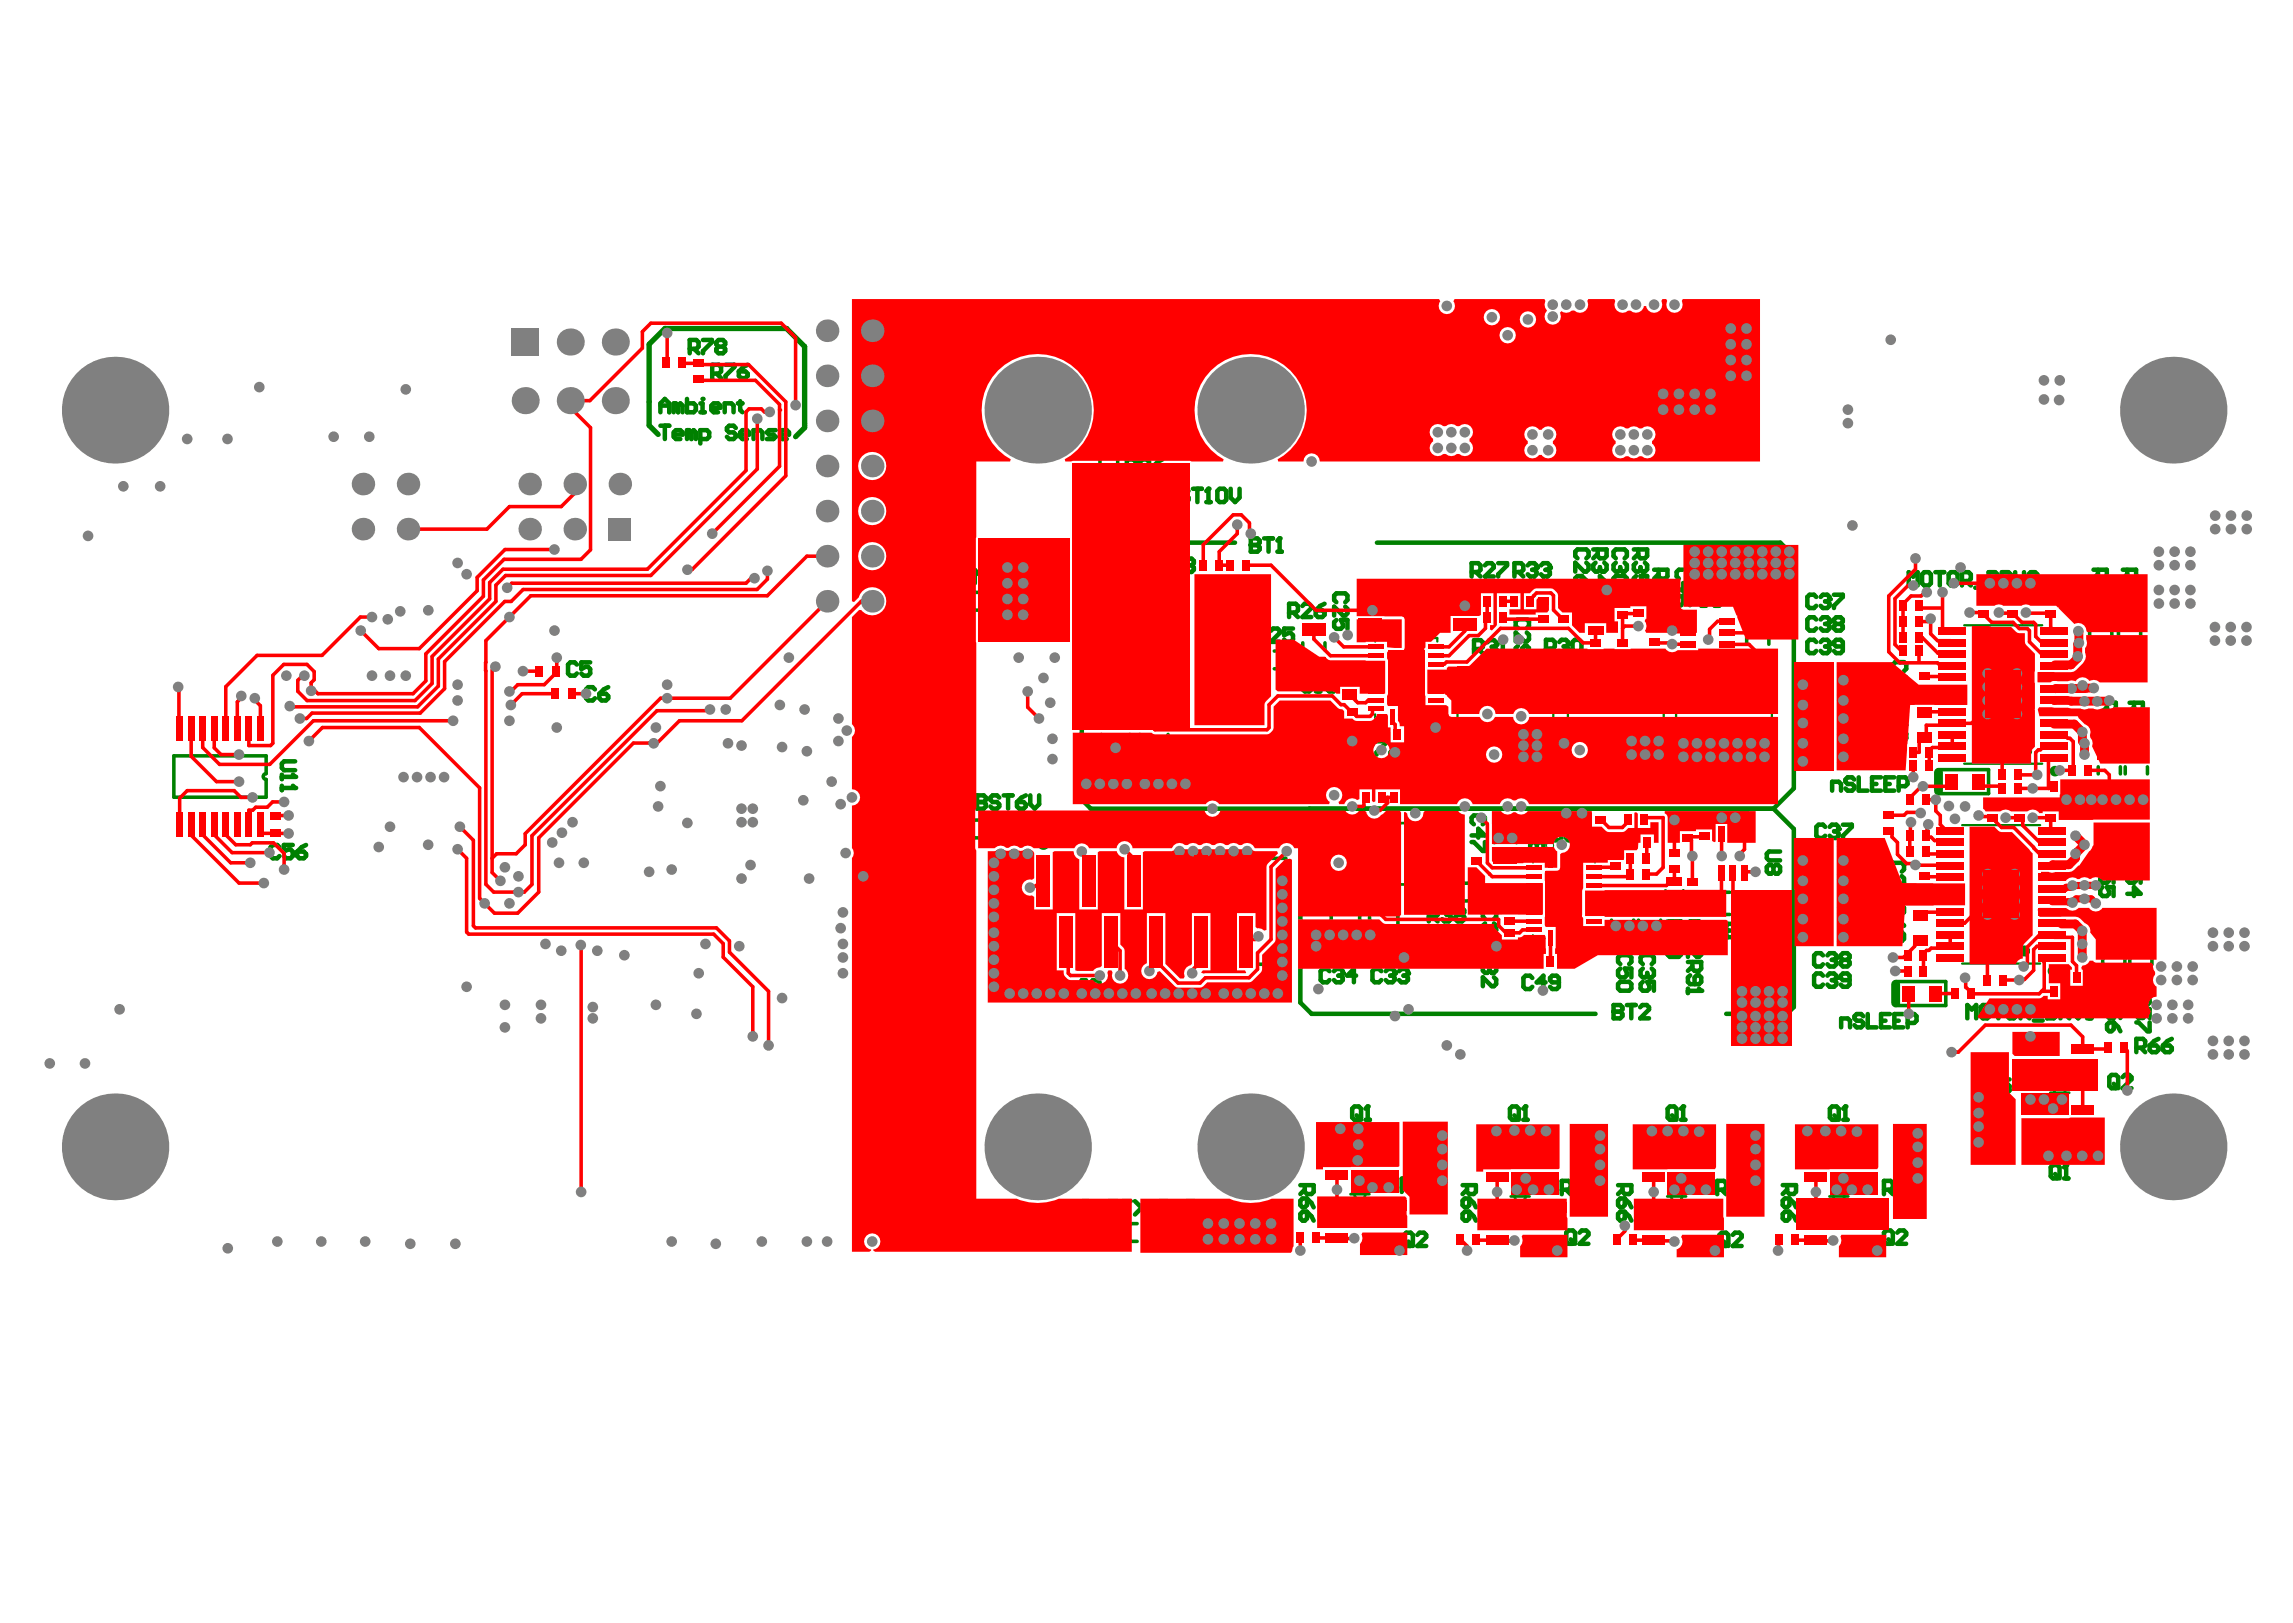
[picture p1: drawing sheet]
<svg xmlns="http://www.w3.org/2000/svg" width="420mm" height="297mm" viewBox="0 0 420 297" stroke-linecap="round" stroke-linejoin="round" font-family="sans-serif">
<path d="M120.5 79.5l-1.7-1.6v-14.9l2.9-2.9h22.3l3.3 3.3v14.9l-1.6 1.6" fill="none" stroke="#008000" stroke-width=".98"/>
<g fill="none" stroke="#008000" stroke-width=".65">
<path d="M201.4 83.8v1.3M204.6 83.8v1.3M178 108.4h1.3M178 111.7h1.3M233.3 119.1h1.3M238.5 117.6v1.3M242.6 117.6v1.3M248.8 110.8v1.3M252.9 110.8v1.3M266.2 110.6v1.3M270.2 110.6v1.3M290.5 112.3v1.3"/>
<path d="M293.7 112.3v1.3M319.8 116.6v1.3M323.8 116.6v1.3M382.6 115.6v1.3M386.6 115.6v1.3M387.9 115.6v1.3M391.9 115.6v1.3M201.6 134.4v3.3M206.8 134.4v3.3M208.7 134.4v3.3M213.9 134.4v3.3M233.3 122.4h1.3"/>
<path d="M336.6 139.6h3.3M336.6 134.4h3.3M336.6 133.4h3.3M336.6 128.2h3.3M336.6 127.2h3.3M336.6 122h3.3M48.7 141.6v-3.3h-16.9v7.6h16.9v-3.3M178.4 153.3h1.3M178.4 150.1h1.3M188.6 157.1h-4.8v19.4h4.8M230.6 157.1h4.8v19.4h-4.8M273.6 152.9v1.3"/>
<path d="M277.6 152.9v1.3M336.6 154.9h3.3M354.8 140.9h9.3v4.3h-9.3M383.7 151.1v1.3M384.1 140.3v1.3M387.8 151.1v1.3M388.2 140.3v1.3M388.7 151.1v1.3M389.1 140.3v1.3M392.7 151.1v1.3M393.2 140.3v1.3M243.7 167.5v3.2"/>
<path d="M248.9 167.5v3.2M250.7 167.5v3.2M255.9 167.5v3.2M267.5 161.6h1.3M267.5 164.9h1.3M295 168.4v1.3M299.1 168.4v1.3M300 168.4v1.3M304 168.4v1.3M304.9 163v1.3M308.2 163v1.3M315.4 167.4h1.3"/>
<path d="M315.4 163.3h1.3M336.6 172.3h3.3M336.6 167.1h3.3M336.6 166.1h3.3M336.6 161h3.3M336.6 160.1h3.3M347 179.6h9.2v4.4h-9.2M385 175.2v1.3M389 175.2v1.3M389.9 175.2v1.3M394 175.2v1.3M206.9 227.2h1.3"/>
<path d="M206.9 223.9h1.3"/>
</g>
<path d="M226.1 99.3h-26.8l-1.2 1.3v45.8l1.6 1.6h125M252.1 99.3h73.8l2.5 2.5v42.5l-3.7 3.7M213.6 106.3h-6.6v22.4h6.6M222.1 106.3h6.6v22.4h-6.6M54 139.3h-2l-.4 .4v.9l.4 .4h2M51.6 141.8v.8M51.6 142.2h2.4M239.7 148l-1.6 1.7v33.8l2 2.1h52M324.7 148l3.7 3.7v32.6l-1.2 1.3h-11.2M198 179.4h.9M198.4 179.4v2l-.4 .4h-.4l-.4-.4M199.7 179.8l.4-.4h.8l.4 .4v.4l-1.6 1.6h1.6" fill="none" stroke="#008000" stroke-width=".83"/>
<path d="M251.2 154.4v-3.8h12.5v3.8M251.2 158.1v3.8h12.5v-3.8M375.4 200h3.4M247.3 218.6h3.4M247.3 207h3.4M276.6 219h3.4M276.6 207.4h3.4M305.2 219h3.5M305.2 207.4h3.5M334.9 219h3.5M334.9 207.4h3.5M375.4 211.1h3.4" fill="none" stroke="#008000" stroke-width=".5"/>
<g fill="none" stroke="#008000" stroke-width=".41">
<path d="M253.9 116.8h-2.1v.6M261 116.8h2.1v.6M359.6 114.4h14.3M251.8 130.7v.7h2.1M263.1 130.9v.5h-2.1M266.8 129.2v9.6M284.4 129.2v9.6M287.1 129.2v9.6M304.6 129.2v9.6M306.9 129.2v9.6M324.4 129.2v9.6M359.6 139.8h14.3"/>
<path d="M282.8 157.2h-2.1v.6M289.9 157.2h2.1v.6M359.2 151h14.3M280.7 171.2v.6h2.1M292 171.3v.5h-2.1M359.2 176.4h14.3"/>
</g>
<path d="M354.9 141.4v3.4M347.1 180.1v3.4" fill="none" stroke="#008000" stroke-width="1.6"/>
<circle cx="54" cy="142.2" r=".41" fill="#008000"/>
<path d="M51.6 143.8v.8M51.6 144.2h2.4M53.6 141.8l.4 .4" fill="none" stroke="#008000" stroke-width=".83"/>
<circle cx="54" cy="144.2" r=".41" fill="#008000"/>
<path d="M263.2 138.9l-.4-.4v-.8l.4-.4h1.7l.4 .4v.8l-.4 .4M264.9 139.7l.4 .4v.8l-.4 .4h-.5l-1.6-1.6v1.6M53.6 143.8l.4 .4M262.8 143.4h2.5l-1.3-1.3v1.7M271.9 175.6l-.4-.4v-.8l.4-.4h1.6l.4 .4v.8l-.4 .4M273.5 176.4l.4 .4v.9l-.4 .4h-.4" fill="none" stroke="#008000" stroke-width=".83"/>
<circle cx="273.1" cy="178.1" r=".41" fill="#008000"/>
<path d="M271.9 176.4l-.4 .4v.9l.4 .4h.4l.4-.4M271.9 168.2l-.4-.4v-.8l.4-.4h1.6l.4 .4v.8l-.4 .4M272.7 177.7l.4 .4M272.7 177.2v.5M273.5 178.9l.4 .4v.8l-.4 .4h-.4l-1.6-1.6v1.6M273.5 169l.4 .4v.8l-.4 .4h-.4" fill="none" stroke="#008000" stroke-width=".83"/>
<circle cx="273.1" cy="170.6" r=".41" fill="#008000"/>
<path d="M271.5 171.4v.9M271.5 171.8h2.4M271.9 169l-.4 .4v.8l.4 .4h.4l.4-.4M272.7 170.2l.4 .4M272.7 169.8v.4" fill="none" stroke="#008000" stroke-width=".83"/>
<circle cx="273.9" cy="171.8" r=".41" fill="#008000"/>
<g fill="none" stroke="#008000" stroke-width=".83">
<path d="M277.9 115l-.4-.4v-.9l.4-.4h1.6l.4 .4v.9l-.4 .4M277.9 118.2l-.4 .4v.8l.4 .4h1.6l.4-.4v-.8l-.4-.4h-.4l-.4 .4v1.2M279.5 115.8l.4 .4v.8l-.4 .4h-.4l-1.6-1.6v1.6M269.4 154.1h.4l1.7 1.6h.4v-1.6M269.4 152.9h2.5l-1.3-1.2v1.6M269.8 150.9l-.4-.4v-.9l.4-.4h1.7l.4 .4v.9l-.4 .4M273.5 171.4l.4 .4M296.6 176.4l-.4-.4v-.8l.4-.4h1.7l.4 .4v.8l-.4 .4M296.6 177.3l-.4 .4v.8l.4 .4h.9l.4-.4v-.4l-.4-.8h1.2v1.6M309 176.1h2.5v1.2l-.4 .4h-.9l-.4-.4v-1.2M309.4 178.5l-.4 .4v.8l.4 .4h1.7l.4-.4v-.8l-.4-.4h-.4l-.5 .4v1.2M309.8 176.9l-.8 .8"/>
<path d="M296.2 180.1l.4-.4h1.7l.4 .4v.8l-.4 .4h-1.7l-.4-.4zM309 180.9v.8M309 181.3h2.5"/>
</g>
<circle cx="311.5" cy="181.3" r=".41" fill="#008000"/>
<g fill="none" stroke="#008000" stroke-width=".83">
<path d="M244.7 110.2l-.4-.4v-.8l.4-.4h1.6l.4 .4v.8l-.4 .4M244.7 113.5l-.4 .4v.8l.4 .4h.8l.4-.4v-.4l-.4-.8h1.2v1.6M246.3 111l.4 .4v.8l-.4 .5h-.4l-1.6-1.7v1.7M302.8 104.3h2.5v1.2l-.4 .4h-.8l-.4-.4v-1.2M303.7 105.1l-.9 .8M304.9 106.7l.4 .4v.8l-.4 .4h-.4M335.4 144.7v-1.6h1.2l.5 .4v1.2M339.5 142.7l-.4-.4h-.8l-.4 .4v.4l.4 .4h.8l.4 .4v.4l-.4 .4h-.8l-.4-.4M340.3 142.3v2.4h1.6M342.7 143.5h.8M344.4 142.3h-1.7v2.4h1.7M345.2 143.5h.8"/>
<path d="M346.8 142.3h-1.6v2.4h1.6M347.6 143.9h1.2l.4-.4v-.8l-.4-.4h-1.2v2.4M309.4 170.3l-.4-.4v-.9l.4-.4h1.7l.4 .4v.9l-.4 .4M309.4 171.1l-.4 .4v.8l.4 .4h.8l.5-.4v-.4l-.5-.8h1.3v1.6M311.1 173.5l.4 .4v.8l-.4 .4h-.4l-1.7-1.6v1.6M311.1 180.9l.4 .4M238.1 216.9h2.4v1.2l-.4 .4h-.8l-.4-.4v-1.2M238.5 219.3h.8v1.3l-.4 .4h-.4l-.4-.4v-.8zM238.9 217.7l-.8 .8M239.3 219.3l.8 .9 .4 .8M296.2 216.9h2.5v1.2l-.4 .4h-.8l-.5-.4v-1.2M296.6 219.3h.9v1.3l-.5 .4h-.4l-.4-.4v-.8z"/>
<path d="M297 217.7l-.8 .8M297.5 219.3l.8 .9 .4 .8M238.1 222.2l.4-.4h.8v1.2l-.4 .4h-.4l-.4-.4zM239.3 221.8l.8 .8 .4 .8M296.2 222.2l.4-.4h.9v1.2l-.5 .4h-.4l-.4-.4zM297.5 221.8l.8 .8 .4 .8"/>
</g>
<circle cx="304.5" cy="108.3" r=".41" fill="#008000"/>
<g fill="none" stroke="#008000" stroke-width=".83">
<path d="M130.4 68.4h1.2l.4-.4v-.8l-.4-.4h-1.2v2.4M131.2 68.4l.8 .8M132.8 66.8h1.7v.4l-1.7 1.6v.4M135.3 68h1.2l.4 .4v.4l-.4 .4h-.8l-.4-.4zM136.9 66.8l-.8 .4-.8 .8M166.7 110.1h1.2l.4-.4v-.9l-.4-.4h-1.2v2.5M167.5 110.1l.8 .8M169.1 108.8l.4-.4h.9l.4 .4v.4M303.2 106.7l-.4 .4v.8l.4 .4h.5l.4-.4M304.1 107.9l.4 .4M304.1 107.5v.4M304.9 109.1l.4 .4v.9l-.4 .4h-.4l-1.7-1.7v1.7"/>
<path d="M383.3 104.3h2.4v1.2l-.4 .4h-.8l-.4-.4v-1.2M383.7 106.7l-.4 .4v.8l.4 .4h.8l.4-.4v-.4l-.4-.8h1.2v1.6M383.7 109.1l-.4 .4v.9l.4 .4h.8l.4-.4v-.4l-.4-.9h1.2v1.7M384.1 105.1l-.8 .8M388.6 104.3h2.5v1.2l-.4 .4h-.8l-.4-.4v-1.2M388.6 110.4h2.5l-1.2-1.3v1.7M389.1 106.7l-.5 .4v.8l.5 .4h.8l.4-.4v-.4l-.4-.8h1.2v1.6M389.5 105.1l-.9 .8M105.6 121.6l-.4-.4h-.8l-.4 .4v1.7l.4 .4h.8l.4-.4M108.1 121.2h-1.7v1.2l.8-.4h.4l.5 .4v.9l-.5 .4h-.8l-.4-.4M389.9 128.6h2.4v1.2l-.4 .4h-.8l-.4-.4v-1.2M389.9 133.5h.4l1.6 1.6h.4v-1.6"/>
<path d="M390.3 131l-.4 .5v.8l.4 .4h.8l.4-.4v-.4l-.4-.9h1.2v1.7M390.7 129.4l-.8 .8M51.2 155.1l-.4-.5h-.9l-.4 .5v1.6l.4 .4h.9l.4-.4M53.6 154.6h-1.6v1.3l.8-.4h.4l.4 .4v.8l-.4 .4h-.8l-.4-.4M54.4 155.9h1.2l.4 .4v.4l-.4 .4h-.8l-.4-.4zM56 154.6l-.8 .5-.8 .8M324.7 158.7l-.4-.4h-.4l-.4 .4v.8l.4 .4h.4l.4-.4M324.7 158.7l.4-.4h.4l.4 .4v.8l-.4 .4h-.4l-.4-.4M324.7 158.7v.8M325.9 155.8h-2l-.4 .4v.9l.4 .4h2M389.5 157.5h2.4v1.2l-.4 .4h-.8l-.4-.4v-1.2M389.9 159.9l-.4 .4v.8l.4 .5h.8l.4-.5v-.4l-.4-.8h1.2v1.7"/>
<path d="M390.3 158.3l-.8 .8M389.5 163.6h2.4l-1.2-1.2v1.6"/>
</g>
<circle cx="170.8" cy="109.2" r=".41" fill="#008000"/>
<path d="M169.9 109.7h.5M170.4 109.7l.4 .4v.4l-.4 .4h-.9l-.4-.4M170.8 109.2l-.4 .5M235.6 142.7h1.2l.4-.5v-.8l-.4-.4h-1.2v2.5M236.4 142.7l.8 .8M239.7 142.2h-1.7l1.2-1.2v2.5M240.5 143.5h.8M240.9 141v2.5" fill="none" stroke="#008000" stroke-width=".83"/>
<circle cx="240.9" cy="141" r=".41" fill="#008000"/>
<path d="M240.9 141l-.4 .4M261.6 167.8h1.2l.4-.4v-.8l-.4-.4h-1.2v2.4M262.4 167.8l.8 .8M264 166.6l.4-.4h.8l.4 .4v.4" fill="none" stroke="#008000" stroke-width=".83"/>
<circle cx="265.6" cy="167" r=".41" fill="#008000"/>
<g fill="none" stroke="#008000" stroke-width=".83">
<path d="M108.9 126.2l-.4-.4h-.8l-.4 .4v1.6l.4 .4h.8l.4-.4M109.7 127h1.2l.5 .4v.4l-.5 .4h-.8l-.4-.4zM111.4 125.8l-.9 .4-.8 .8M167.5 152.1h1.2l.4-.4v-.8l-.4-.4h-1.2v2.5M168.3 152.1l.8 .9M170 150.9l.4-.4h.8l.4 .4v.4M264.8 167.4h.4M265.2 167.4l.4 .4v.4l-.4 .4h-.8l-.4-.4M265.6 167l-.4 .4M266.9 167.4h.8M266.9 167.4l-.4 .4v.4l.4 .4h.8l.4-.4v-.4l-.4-.4M266.9 167.4l-.4-.4v-.4l.4-.4h.8l.4 .4v.4l-.4 .4"/>
<path d="M287.2 225.2h.8l.4 .4v1.6l-.4 .4h-.8l-.5-.4v-1.6zM287.6 226.8l.8 .8M289.2 225.6l.4-.4h.8l.4 .4v.4l-1.6 1.6h1.6"/>
</g>
<circle cx="171.6" cy="151.3" r=".41" fill="#008000"/>
<path d="M170.8 151.7h.4M171.2 151.7l.4 .4v.4l-.4 .5h-.8l-.4-.5M171.6 151.3l-.4 .4M172.4 150.5h1.6v.4l-1.6 1.6v.5M211.2 144.3l-.4-.4h-.8l-.4 .4v1.6l.4 .5h.8l.4-.5M212 144.3l.4-.4h.9l.4 .4v.4l-1.7 1.7h1.7M214.5 144.3l.4-.4h.8l.4 .4v.4M212.5 226h1.2l.4-.4v-.8l-.4-.4h-1.2v2.4M213.3 226l.8 .8M214.9 224.4h1.7v.4l-1.7 1.6v.4" fill="none" stroke="#008000" stroke-width=".83"/>
<circle cx="216.1" cy="144.7" r=".41" fill="#008000"/>
<path d="M215.3 145.1h.4M215.7 145.1l.4 .4v.4l-.4 .5h-.8l-.4-.5M216.1 144.7l-.4 .4M243.4 177.7l-.4-.4h-.8l-.4 .4v1.7l.4 .4h.8l.4-.4M244.2 177.7l.4-.4h.8l.4 .4v.5" fill="none" stroke="#008000" stroke-width=".83"/>
<circle cx="245.8" cy="178.2" r=".41" fill="#008000"/>
<path d="M245.9 151.3v2.5h1.6M248.3 151.8l.4-.5h.9l.4 .5v.4M245 178.6h.4M245.4 178.6l.4 .4v.4l-.4 .4h-.8l-.4-.4M245.8 178.2l-.4 .4M248.3 178.6h-1.6l1.2-1.3v2.5" fill="none" stroke="#008000" stroke-width=".83"/>
<circle cx="250" cy="152.2" r=".41" fill="#008000"/>
<path d="M255 138.9l-.4-.4v-.8l.4-.4h1.6l.4 .4v.8l-.4 .4M256.6 139.7l.4 .4v.8l-.4 .4h-.4l-1.6-1.6v1.6M249.2 152.6h.4M249.6 152.6l.4 .4v.4l-.4 .4h-.9l-.4-.4M250 152.2l-.4 .4M254.6 142.1v.9M254.6 142.6h2.4" fill="none" stroke="#008000" stroke-width=".83"/>
<circle cx="257" cy="142.6" r=".41" fill="#008000"/>
<path d="M236 112.1h1.2l.4-.4v-.8l-.4-.4h-1.2v2.4M236.8 112.1l.8 .8M238.4 110.9l.4-.4h.9l.4 .4v.4l-1.7 1.6h1.7M240.9 111.7h1.2l.4 .4v.4l-.4 .4h-.8l-.4-.4zM242.5 110.5l-.8 .4-.8 .8M240.1 131.1l-.4-.4h-.8l-.4 .4v1.6l.4 .5h.8l.4-.5M240.1 124.5l-.4-.4h-.8l-.4 .4v1.6l.4 .4h.8l.4-.4M240.9 131.1l.4-.4h.8l.4 .4v.4l-1.6 1.7h1.6M240.9 126.5h.8M241.3 124.1v2.4M243.8 130.7h.8l.4 .4v1.6l-.4 .5h-.8l-.4-.5v-1.6zM256.6 142.1l.4 .5" fill="none" stroke="#008000" stroke-width=".83"/>
<circle cx="241.3" cy="124.1" r=".41" fill="#008000"/>
<path d="M269.9 118.8h1.2l.4-.4v-.8l-.4-.4h-1.2v2.4M270.7 118.8l.8 .8M272.3 117.6l.4-.4h.8l.4 .4v.4M241.3 124.1l-.4 .4M244.6 125.3h-1.2l-.5-.4v-.4l.5-.4h.8l.4 .4v1.6l-.4 .4h-.8l-.5-.4M280.1 152.9h2.5l-1.2-1.2v1.6M280.6 150.9l-.5-.4v-.9l.5-.4h1.6l.4 .4v.9l-.4 .4M281.4 154.5l.4-.4h.4l.4 .4v.8l-.4 .4h-.4l-.4-.4M281.4 154.5l-.4-.4h-.4l-.5 .4v.8l.5 .4h.4l.4-.4M281.4 154.5v.8" fill="none" stroke="#008000" stroke-width=".83"/>
<circle cx="273.9" cy="118" r=".41" fill="#008000"/>
<path d="M273.1 118.4h.4M273.5 118.4l.4 .4v.4l-.4 .4h-.8l-.4-.4M273.9 118l-.4 .4M274.7 119.6h.8M275.1 117.2v2.4" fill="none" stroke="#008000" stroke-width=".83"/>
<circle cx="275.1" cy="117.2" r=".41" fill="#008000"/>
<path d="M275.1 117.2l-.4 .4M277.3 104.7h1.2l.4-.4v-.8l-.4-.4h-1.2v2.4M278.1 104.7l.8 .8M279.7 103.5l.4-.4h.8l.4 .4v.4" fill="none" stroke="#008000" stroke-width=".83"/>
<circle cx="281.3" cy="103.9" r=".41" fill="#008000"/>
<path d="M280.5 104.3h.4M280.9 104.3l.4 .4v.4l-.4 .4h-.8l-.4-.4M281.3 103.9l-.4 .4M282.1 103.5l.4-.4h.8l.5 .4v.4" fill="none" stroke="#008000" stroke-width=".83"/>
<circle cx="283.8" cy="103.9" r=".41" fill="#008000"/>
<g fill="none" stroke="#008000" stroke-width=".83">
<path d="M269.4 104.7h1.2l.4-.4v-.8l-.4-.4h-1.2v2.4M270.2 104.7l.8 .8M271.9 103.5l.4-.4h.8l.4 .4v.4l-1.6 1.6h1.6M274.3 103.1h1.6v.4l-1.6 1.6v.4M282.9 104.3h.4M283.3 104.3l.5 .4v.4l-.5 .4h-.8l-.4-.4M283.8 103.9l-.5 .4M300.8 176.4l-.4-.4v-.8l.4-.4h1.6l.4 .4v.8l-.4 .4M302.4 177.3l.4 .4v.8l-.4 .4h-.4M305.3 168.6h2.4v1.3l-.4 .4h-.8l-.4-.4v-1.3M305.7 173.5l-.4 .4v.8l.4 .4h1.6l.4-.4v-.8l-.4-.4h-.4l-.4 .4v1.2M306.1 169.4l-.8 .9"/>
<path d="M306.5 171.5l.4-.4h.4l.4 .4v.8l-.4 .4h-.4l-.4-.4M306.5 171.5l-.4-.4h-.4l-.4 .4v.8l.4 .4h.4l.4-.4M306.5 171.5v.8"/>
</g>
<circle cx="302" cy="178.9" r=".41" fill="#008000"/>
<path d="M299.1 100.6h2.5v1.2l-.4 .4h-.9l-.4-.4v-1.2M299.9 101.4l-.8 .8M301.2 103l.4 .4v.8l-.4 .4h-.5M300.8 177.3l-.4 .4v.8l.4 .4h.4l.4-.4M300.8 179.7l-.4 .4v.8l.4 .4h.8l.4-.4v-.4l-.4-.8h1.2v1.6M301.6 178.5l.4 .4M301.6 178.1v.4" fill="none" stroke="#008000" stroke-width=".83"/>
<circle cx="300.7" cy="104.6" r=".41" fill="#008000"/>
<path d="M291.7 100.6h2.4v1.2l-.4 .4h-.8l-.4-.4v-1.2M292.5 101.4l-.8 .8M293.7 103l.4 .4v.8l-.4 .4h-.4M299.5 103l-.4 .4v.8l.4 .4h.4l.4-.4M299.5 105.4l-.4 .4v.8l.4 .5h.8l.4-.5v-.4l-.4-.8h1.3v1.7M300.3 104.2l.4 .4M300.3 103.8v.4" fill="none" stroke="#008000" stroke-width=".83"/>
<circle cx="293.3" cy="104.6" r=".41" fill="#008000"/>
<path d="M291.7 106.6h2.4l-1.2-1.2v1.7M292.1 103l-.4 .4v.8l.4 .4h.4l.4-.4M292.9 104.2l.4 .4M292.9 103.8v.4M295.8 102.2l-.4-.4v-.8l.4-.4h1.6l.4 .4v.8l-.4 .4M297.4 103l.4 .4v.8l-.4 .4h-.4" fill="none" stroke="#008000" stroke-width=".83"/>
<circle cx="297" cy="104.6" r=".41" fill="#008000"/>
<g fill="none" stroke="#008000" stroke-width=".83">
<path d="M288.4 105.8l.4-.4h.8v1.2l-.4 .5h-.4l-.4-.5zM288.8 102.2l-.4-.4v-.8l.4-.4h1.6l.4 .4v.8l-.4 .4M289.6 105.4l.8 .8 .4 .9M290.4 103l.4 .4v.8l-.4 .4h-.4l-1.6-1.6v1.6M295.4 105.8l.4-.4h1.6l.4 .4v.8l-.4 .5h-1.6l-.4-.5zM295.8 103l-.4 .4v.8l.4 .4h.4l.4-.4M296.6 104.2l.4 .4M296.6 103.8v.4M347 122.8l-.4-.4v-.8l.4-.4h1.6l.4 .4v.8l-.4 .4M348.6 123.6l.4 .4v.8l-.4 .4h-.4M313.6 170.7h1.2l.4-.4v-.8l-.4-.4h-1.2v2.4M314.4 170.7l.8 .8"/>
<path d="M316.4 170.3l-.4-.4v-.4l.4-.4h.8l.4 .4v.4l-.4 .4M316.4 170.3l-.4 .4v.4l.4 .4h.8l.4-.4v-.4l-.4-.4M316.4 170.3h.8M318.4 169.1h1.7v.4l-1.7 1.6v.4M346.2 171l.4-.4h1.6l.4 .4v.8l-.4 .4h-1.6l-.4-.4zM346.2 169.4h2.4l-1.2-1.2v1.6M346.6 167.4l-.4-.4v-.8l.4-.5h1.6l.4 .5v.8l-.4 .4"/>
</g>
<circle cx="348.2" cy="125.2" r=".41" fill="#008000"/>
<g fill="none" stroke="#008000" stroke-width=".83">
<path d="M261.2 108h2.4v1.2l-.4 .4h-.8l-.4-.4v-1.2M261.6 112.9l-.4 .4v.8l.4 .4h1.6l.4-.4v-.8l-.4-.4h-.4l-.4 .4v1.2M262 108.8l-.8 .8M263.2 110.4l.4 .4v.8l-.4 .4h-.4l-1.6-1.6v1.6M307 109.5l.4-.4h.8v1.3l-.4 .4h-.4l-.4-.4zM307 107.9h2.4l-1.2-1.2v1.6M307.4 105.9l-.4-.4v-.8l.4-.4h1.6l.4 .4v.8l-.4 .4M308.2 109.1l.8 .9 .4 .8M319.8 110.9h1.2l.4-.4v-.8l-.4-.4h-1.2v2.4M320.6 110.9l.8 .8M322.2 109.7l.4-.4h.8l.4 .4v.4l-1.6 1.6h1.6M325 110.5l-.4-.4v-.4l.4-.4h.8l.4 .4v.4l-.4 .4"/>
<path d="M325 110.5l-.4 .4v.4l.4 .4h.8l.4-.4v-.4l-.4-.4M325 110.5h.8M248.8 136.1l-.4-.4h-.8l-.5 .4v1.6l.5 .4h.8l.4-.4M249.6 136.1l.4-.4h.8l.4 .4v.4l-1.6 1.6h1.6M252 135.7h1.6v.4l-1.6 1.6v.4M346.6 126.5l.4-.4h.8v1.2l-.4 .4h-.4l-.4-.4zM346.6 132.7h2.4l-1.2-1.2v1.6M346.6 134.3l.4-.4h1.6l.4 .4v.8l-.4 .4h-1.6l-.4-.4zM347 123.6l-.4 .4v.8l.4 .4h.4l.4-.4M347 130.6l-.4-.4v-.8l.4-.4h1.6l.4 .4v.8l-.4 .4M347.8 124.8l.4 .4M347.8 124.4v.4"/>
<path d="M347.8 126.1l.8 .8 .4 .8M346.6 159.5l-.4-.4v-.8l.4-.4h1.6l.4 .4v.8l-.4 .4M348.2 160.3l.4 .4v.9l-.4 .4h-.4M267.8 216.9h2.4v1.2l-.4 .4h-.8l-.4-.4v-1.2M268.2 219.3h.8v1.3l-.4 .4h-.4l-.4-.4v-.8zM268.6 217.7l-.8 .8M269 219.3l.8 .9 .4 .8M326.4 216.9h2.4v1.2l-.4 .4h-.8l-.4-.4v-1.2M326.8 219.3h.8v1.3l-.4 .4h-.4l-.4-.4v-.9zM327.2 217.7l-.8 .8M327.6 219.3l.8 .8 .4 .9M267.8 222.2l.4-.4h.8v1.2l-.4 .4h-.4l-.4-.4z"/>
<path d="M269 221.8l.8 .8 .4 .8M326.8 221.8h.8v1.2l-.4 .4h-.4l-.4-.4v-.8zM327.6 221.8l.8 .8 .4 .8"/>
</g>
<circle cx="347.8" cy="162" r=".41" fill="#008000"/>
<g fill="none" stroke="#008000" stroke-width=".83">
<path d="M384.9 128.6h2.5v1.2l-.4 .4h-.8l-.5-.4v-1.2M384.9 133.9l.4-.4h.9v1.2l-.5 .4h-.4l-.4-.4zM385.3 131l-.4 .5v.8l.4 .4h.9l.4-.4v-.4l-.4-.9h1.2v1.7M385.7 129.4l-.8 .8M386.2 133.5l.8 .8 .4 .8M384.5 157.5h2.5v1.2l-.4 .4h-.9l-.4-.4v-1.2M384.9 159.9l-.4 .4v.8l.4 .5h.8l.4-.5v-.4l-.4-.8h1.3v1.7M385.3 158.3l-.8 .8M346.2 163.2l.4-.4h.8v1.2l-.4 .4h-.4l-.4-.4zM346.6 160.3l-.4 .4v.9l.4 .4h.4l.4-.4M347.4 161.6l.4 .4M347.4 161.2v.4"/>
<path d="M347.4 162.8l.8 .8 .4 .8M384.9 162.4l-.4 .4v.8l.4 .4h.8l.4-.4v-.4l-.4-.8h1.3v1.6M385.8 182.2h2.4v1.3l-.4 .4h-.8l-.4-.4v-1.3M385.8 187.5l.4-.4h.8v1.2l-.4 .4h-.4l-.4-.4zM386.2 184.7l-.4 .4v.8l.4 .4h.8l.4-.4v-.4l-.4-.8h1.2v1.6M386.6 183.1l-.8 .8M387 187.1l.8 .8 .4 .8M198.1 219.8v2.5h1.2l.4-.4v-.4l-.4-.4h-1.2"/>
</g>
<circle cx="198.1" cy="221.1" r=".41" fill="#008000"/>
<g fill="none" stroke="#008000" stroke-width=".83">
<path d="M200.9 107.2v2.4h1.7M203.4 107.6l.4-.4h.8l.4 .4v.4l-1.6 1.6h1.6M230.2 116.7h1.2l.5-.4v-.9l-.5-.4h-1.2v2.5M231 116.7l.9 .8M232.7 115.4l.4-.4h.8l.4 .4v.4l-1.6 1.7h1.6M236.7 115h-1.6v1.3l.8-.5h.4l.4 .5v.8l-.4 .4h-.8l-.4-.4M243 142.7h1.2l.4-.5v-.8l-.4-.4h-1.2v2.5M243.8 142.7l.8 .8M245.5 141h1.6v.4l-1.6 1.7v.4M248.3 142.2l-.4-.4v-.4l.4-.4h.8l.4 .4v.4l-.4 .4M248.3 142.2l-.4 .5v.4l.4 .4h.8l.4-.4v-.4l-.4-.5M248.3 142.2h.8"/>
<path d="M333.8 174.9l-.5-.4h-.8l-.4 .4v1.6l.4 .4h.8l.5-.4M334.6 174.9l.4-.4h.8l.4 .4v.4M337.1 188v-1.6h1.2l.4 .4v1.2M341.1 186l-.4-.4h-.8l-.4 .4v.4l.4 .4h.8l.4 .4v.4l-.4 .4h-.8l-.4-.4M342 185.6v2.4h1.6M344.4 186.8h.8M346 185.6h-1.6v2.4h1.6M346.8 186.8h.8M348.4 185.6h-1.6v2.4h1.6M349.3 187.2h1.2l.4-.4v-.8l-.4-.4h-1.2v2.4M198.1 219.8h1.2l.4 .4v.4l-.4 .5h-1.2M202.9 219.8h1.6"/>
<path d="M203.7 219.8v2.5M205.4 219.8h1.6M206.2 219.8v2.5M207.8 219.8l1.2 1.3-1.2 1.2M209.8 219.8v2.5M211.4 219.8v2.5M213.9 219.8h-1.6v2.5h1.6M217.1 219.8h1.7M217.9 219.8v2.5M200.5 221.1h1.6M200.5 222.3v-1.7l.8-.8 .8 .8v1.7M209.8 221.1h1.6"/>
<path d="M212.3 221.1h.8M214.7 221.1h1.6M214.7 222.3v-1.7l.8-.8 .8 .8v1.7M315.2 225.6h.8l.4 .4v1.6l-.4 .4h-.8l-.4-.4v-1.6zM315.6 227.2l.8 .8M317.2 226l.4-.4h.9l.4 .4v.4l-1.7 1.6h1.7M345.3 225.2h.8l.4 .4v1.6l-.4 .4h-.8l-.4-.4v-1.6zM345.7 226.8l.8 .8M347.4 225.6l.4-.4h.8l.4 .4v.4l-1.6 1.6h1.6"/>
</g>
<circle cx="336.2" cy="175.3" r=".41" fill="#008000"/>
<path d="M332.5 113.4l-.4-.4h-.8l-.4 .4v1.6l.4 .4h.8l.4-.4M333.3 113.4l.4-.4h.8l.5 .4v.4M335.4 175.7h.4M335.8 175.7l.4 .4v.4l-.4 .4h-.8l-.4-.4M336.2 175.3l-.4 .4M337.4 175.7h.8M337.4 175.7l-.4 .4v.4l.4 .4h.8l.4-.4v-.4l-.4-.4M337.4 175.7l-.4-.4v-.4l.4-.4h.8l.4 .4v.4l-.4 .4" fill="none" stroke="#008000" stroke-width=".83"/>
<circle cx="335" cy="113.8" r=".41" fill="#008000"/>
<g fill="none" stroke="#008000" stroke-width=".83">
<path d="M120.9 75.4v-1.6l.8-.8 .8 .8v1.6M120.9 74.2h1.6M124.2 74.2l-.5-.4h-.4v1.6M124.2 74.2v1.2M124.2 74.2l.4-.4 .4 .4v1.2M125.8 73v2.4h1.2l.4-.4v-.8l-.4-.4h-1.2M126.3 63.8h1.2l.4-.4v-.8l-.4-.4h-1.2v2.5M127.1 63.8l.8 .9M128.2 73.8h.4v1.6M128.2 75.4h.8M128.7 62.2h1.6v.4l-1.6 1.7v.4M131.5 63.4l-.4-.4v-.4l.4-.4h.9l.4 .4v.4l-.4 .4"/>
<path d="M131.5 63.4l-.4 .4v.5l.4 .4h.9l.4-.4v-.5l-.4-.4M131.5 63.4h.9M311.1 108.4v2.1l.4 .4h.8l.4-.4v-2.1M313.9 109.7l-.4 .4v.4l.4 .4h.8l.4-.4v-.4l-.4-.4M313.9 109.7l-.4-.5v-.4l.4-.4h.8l.4 .4v.4l-.4 .5M313.9 109.7h.8M334.1 114.2h.4M334.5 114.2l.5 .4v.4l-.5 .4h-.8l-.4-.4M335 113.8l-.5 .4M336.2 114.2h.8M336.2 114.2l-.4 .4v.4l.4 .4h.8l.4-.4v-.4l-.4-.4M336.2 114.2l-.4-.4v-.4l.4-.4h.8l.4 .4v.4l-.4 .4"/>
</g>
<circle cx="128.6" cy="73" r=".41" fill="#008000"/>
<g fill="none" stroke="#008000" stroke-width=".83">
<path d="M120.9 77.9h1.6M121.7 77.9v2.5M123.3 79.5h1.7v-.4l-.4-.4h-.9l-.4 .4v.8l.4 .5h.9M126.6 79.1l-.4-.4h-.4v1.7M126.6 79.1v1.3M126.6 79.1l.4-.4 .4 .4v1.3M130.2 74.6h1.7v-.4l-.4-.4h-.9l-.4 .4v.8l.4 .4h.9M132.7 75.4v-1.6h1.2l.4 .4v1.2M134.7 78.3l-.4-.4h-.8l-.4 .4v.4l.4 .4h.8l.4 .4v.4l-.4 .5h-.8l-.4-.5M135.1 73.8h.8M135.5 73.4v1.6l.4 .4M135.5 79.5h1.6v-.4l-.4-.4h-.8l-.4 .4v.8l.4 .5h.8"/>
<path d="M142 78.7h-1.2l-.4 .4 .4 .4h.8l.4 .4-.4 .5h-1.2M142.8 79.5h1.7v-.4l-.5-.4h-.8l-.4 .4v.8l.4 .5h.8M128.2 80.4h1.2l.4-.5v-.8l-.4-.4h-1.2v2.5M138 80.4v-1.7h1.2l.4 .4v1.3M248 202.5h.8l.4 .4v1.6l-.4 .4h-.8l-.4-.4v-1.6zM248.4 204.1l.8 .8M250 204.9h.8M250.4 202.5v2.4"/>
</g>
<circle cx="250.4" cy="202.5" r=".41" fill="#008000"/>
<path d="M252.9 177.7l-.4-.4h-.8l-.4 .4v1.7l.4 .4h.8l.4-.4M253.7 177.7l.4-.4h.8l.4 .4v.5M250.4 202.5l-.4 .4" fill="none" stroke="#008000" stroke-width=".83"/>
<circle cx="255.3" cy="178.2" r=".41" fill="#008000"/>
<path d="M254.5 178.6h.4M254.9 178.6l.4 .4v.4l-.4 .4h-.8l-.4-.4M255.3 178.2l-.4 .4M256.1 177.7l.4-.4h.9l.4 .4v.5" fill="none" stroke="#008000" stroke-width=".83"/>
<circle cx="257.8" cy="178.2" r=".41" fill="#008000"/>
<path d="M167.1 145.6v2.4h1.2l.4-.4v-.4l-.4-.4h-1.2M257 178.6h.4M257.4 178.6l.4 .4v.4l-.4 .4h-.9l-.4-.4M257.8 178.2l-.4 .4" fill="none" stroke="#008000" stroke-width=".83"/>
<circle cx="167.1" cy="146.8" r=".41" fill="#008000"/>
<path d="M167.1 145.6h1.2l.4 .4v.4l-.4 .4h-1.2M169.5 146.8h1.7M169.5 148v-1.6l.9-.8 .8 .8v1.6M172 145.6h1.6M172.8 145.6v2.4M174.4 145.6h1.6M175.2 145.6v2.4M176.9 145.6l1.2 1.2-1.2 1.2M178.9 145.6v2.4h1.2l.4-.4v-.4l-.4-.4h-1.2" fill="none" stroke="#008000" stroke-width=".83"/>
<circle cx="178.9" cy="146.8" r=".41" fill="#008000"/>
<g fill="none" stroke="#008000" stroke-width=".83">
<path d="M201.8 89.5v2.4h1.2l.4-.4v-.4l-.4-.4h-1.2M259.1 138.9l-.4-.4v-.8l.4-.4h1.6l.4 .4v.8l-.4 .4M260.7 139.7l.4 .4v.8l-.4 .4h-.4l-1.6-1.6v1.6M178.9 145.6h1.2l.4 .4v.4l-.4 .4h-1.2M182.9 146l-.4-.4h-.8l-.4 .4v.4l.4 .4h.8l.4 .4v.4l-.4 .4h-.8l-.4-.4M183.8 145.6h1.6M184.6 145.6v2.4M186.2 146.8h1.2l.4 .4v.4l-.4 .4h-.8l-.4-.4zM187.8 145.6l-.8 .4-.8 .8M188.6 145.6v1.6l.8 .8 .8-.8v-1.6M201.7 144.3l-.4-.4h-.8l-.4 .4v1.6l.4 .5h.8l.4-.5M202.6 144.3l.4-.4h.8l.4 .4v.4l-1.6 1.7h1.6"/>
<path d="M205 144.3l.4-.4h.8l.4 .4v.4l-1.6 1.7h1.6M259.9 142.6l.4-.5h.4l.4 .5v.8l-.4 .4h-.4l-.4-.4M259.9 142.6l-.4-.5h-.4l-.4 .5v.8l.4 .4h.4l.4-.4M259.9 142.6v.8"/>
</g>
<circle cx="201.8" cy="90.7" r=".41" fill="#008000"/>
<path d="M201.8 89.5h1.2l.4 .4v.4l-.4 .4h-1.2M204.2 90.7h1.6M204.2 91.9v-1.6l.8-.8 .8 .8v1.6M206.6 89.5h1.7M207.4 89.5v2.4M209.1 89.5h1.6M209.9 89.5v2.4M211.5 89.5l1.2 1.2-1.2 1.2M213.5 89.5v2.4h1.3l.4-.4v-.4l-.4-.4h-1.3" fill="none" stroke="#008000" stroke-width=".83"/>
<circle cx="213.5" cy="90.7" r=".41" fill="#008000"/>
<path d="M213.5 89.5h1.3l.4 .4v.4l-.4 .4h-1.3M217.6 89.9l-.4-.4h-.8l-.4 .4v.4l.4 .4h.8l.4 .4v.4l-.4 .4h-.8l-.4-.4M218.4 89.5h1.6M219.2 89.5v2.4M220.8 91.9h.9M221.3 89.5v2.4" fill="none" stroke="#008000" stroke-width=".83"/>
<circle cx="221.3" cy="89.5" r=".41" fill="#008000"/>
<g fill="none" stroke="#008000" stroke-width=".83">
<path d="M206.3 85.7h1.2l.4-.4v-.8l-.4-.4h-1.2v2.4M207.1 85.7l.8 .8M209.1 85.3l-.4-.4v-.4l.4-.4h.9l.4 .4v.4l-.4 .4M209.1 85.3l-.4 .4v.4l.4 .4h.9l.4-.4v-.4l-.4-.4M209.1 85.3h.9M211.2 85.3h1.2l.4 .4v.4l-.4 .4h-.8l-.4-.4zM212.8 84.1l-.8 .4-.8 .8M221.3 89.5l-.5 .4M223.3 89.5h.8l.4 .4v1.6l-.4 .4h-.8l-.4-.4v-1.6zM225.3 89.5v1.6l.8 .8 .8-.8v-1.6M203.8 103.9h1.2l.5-.4v-.8l-.5-.5h-1.2v2.5M204.6 103.9l.9 .8"/>
<path d="M206.3 102.7l.4-.5h.8l.4 .5v.4M212.1 103.9h1.2l.4-.4v-.8l-.4-.5h-1.2v2.5M212.9 103.9l.8 .8M214.5 102.2h1.6v.5l-1.6 1.6v.4M217.4 103.5l-.4-.4v-.4l.4-.5h.8l.4 .5v.4l-.4 .4M217.4 103.5l-.4 .4v.4l.4 .4h.8l.4-.4v-.4l-.4-.4M217.4 103.5h.8"/>
</g>
<circle cx="207.9" cy="103.1" r=".41" fill="#008000"/>
<path d="M229 98.5v2.5h1.2l.4-.4v-.4l-.4-.4h-1.2M207.1 103.5h.4M207.5 103.5l.4 .4v.4l-.4 .4h-.8l-.4-.4M207.9 103.1l-.4 .4M208.7 103.5h1.2l.4 .4v.4l-.4 .4h-.8l-.4-.4zM210.3 102.2l-.8 .5-.8 .8" fill="none" stroke="#008000" stroke-width=".83"/>
<circle cx="229" cy="99.8" r=".41" fill="#008000"/>
<path d="M229 98.5h1.2l.4 .4v.4l-.4 .5h-1.2M231.4 98.5h1.7M232.2 98.5v2.5M234.3 98.5v2.5M233.9 101h.8" fill="none" stroke="#008000" stroke-width=".83"/>
<circle cx="234.3" cy="98.5" r=".41" fill="#008000"/>
<g fill="none" stroke="#008000" stroke-width=".83">
<path d="M234.3 98.5l-.4 .4M276.8 202.5h.9l.4 .4v1.6l-.4 .4h-.9l-.4-.4v-1.6zM277.2 204.1l.9 .8M278.9 204.9h.8M279.3 202.5v2.4M285.9 217.7h1.2l.4-.4v-.8l-.4-.4h-1.2v2.5M286.7 217.7l.8 .9M288.4 217.3h1.2l.4 .4v.5l-.4 .4h-.8l-.4-.4zM290 216.1l-.8 .4-.8 .8M292.4 216.1h-1.6v1.2l.8-.4h.4l.4 .4v.9l-.4 .4h-.8l-.4-.4M314.4 217.7h1.2l.4-.4v-.8l-.4-.4h-1.2v2.5M315.2 217.7l.8 .9"/>
<path d="M316.8 217.3h1.2l.4 .4v.5l-.4 .4h-.8l-.4-.4zM318.4 216.1l-.8 .4-.8 .8M320.9 216.1h-1.6v1.2l.8-.4h.4l.4 .4v.9l-.4 .4h-.8l-.4-.4M344.9 217.7h1.2l.4-.4v-.8l-.4-.4h-1.2v2.5M345.7 217.7l.8 .9M347.4 217.3h1.2l.4 .4v.5l-.4 .4h-.8l-.4-.4zM349 216.1l-.8 .4-.8 .8M351.4 216.1h-1.6v1.2l.8-.4h.4l.4 .4v.9l-.4 .4h-.8l-.4-.4"/>
</g>
<circle cx="279.3" cy="202.5" r=".41" fill="#008000"/>
<path d="M279.3 202.5l-.4 .4M305.7 202.5h.8l.4 .4v1.6l-.4 .4h-.8l-.4-.4v-1.6zM306.1 204.1l.8 .8M307.7 204.9h.9M308.2 202.5v2.4" fill="none" stroke="#008000" stroke-width=".83"/>
<circle cx="308.2" cy="202.5" r=".41" fill="#008000"/>
<path d="M308.2 202.5l-.5 .4M335.4 202.5h.8l.4 .4v1.6l-.4 .4h-.8l-.4-.4v-1.6zM335.8 204.1l.8 .8M337.5 204.9h.8M337.9 202.5v2.4" fill="none" stroke="#008000" stroke-width=".83"/>
<circle cx="337.9" cy="202.5" r=".41" fill="#008000"/>
<path d="M280.5 179l-.4-.4h-.8l-.4 .4v1.6l.4 .4h.8l.4-.4M283 179.8h-1.7l1.3-1.2v2.4M285.4 179.8h-1.2l-.4-.4v-.4l.4-.4h.8l.4 .4v1.6l-.4 .4h-.8l-.4-.4M295.4 183.9v2.5h1.2l.4-.4v-.4l-.4-.4h-1.2M337.9 202.5l-.4 .4" fill="none" stroke="#008000" stroke-width=".83"/>
<circle cx="295.4" cy="185.2" r=".41" fill="#008000"/>
<path d="M333.8 178.6l-.5-.4h-.8l-.4 .4v1.6l.4 .4h.8l.5-.4M334.6 178.6l.4-.4h.8l.4 .4v.4M295.4 183.9h1.2l.4 .4v.5l-.4 .4h-1.2M297.8 183.9h1.7M298.7 183.9v2.5M300.3 184.3l.4-.4h.8l.4 .4v.5l-1.6 1.6h1.6" fill="none" stroke="#008000" stroke-width=".83"/>
<circle cx="336.2" cy="179" r=".41" fill="#008000"/>
<path d="M285.9 151.8l-.4-.5h-.8l-.4 .5v1.6l.4 .4h.8l.4-.4M288.3 151.3h-1.6v1.3l.8-.4h.4l.4 .4v.8l-.4 .4h-.8l-.4-.4M289.1 153.8h.9M289.6 151.3v2.5M335.4 179.4h.4M335.8 179.4l.4 .4v.4l-.4 .4h-.8l-.4-.4M336.2 179l-.4 .4M338.6 179.4h-1.2l-.4-.4v-.4l.4-.4h.8l.4 .4v1.6l-.4 .4h-.8l-.4-.4" fill="none" stroke="#008000" stroke-width=".83"/>
<circle cx="289.6" cy="151.3" r=".41" fill="#008000"/>
<path d="M289.6 151.3l-.5 .5M334.2 151.3l-.4-.4h-.9l-.4 .4v1.7l.4 .4h.9l.4-.4M335 151.3l.4-.4h.8l.4 .4v.4" fill="none" stroke="#008000" stroke-width=".83"/>
<circle cx="336.6" cy="151.7" r=".41" fill="#008000"/>
<path d="M283 118.7h1.3l.4-.4v-.8l-.4-.4h-1.3v2.4M283.8 118.7l.9 .8M285.5 117.5l.4-.4h.8l.4 .4v.4M335.8 152.1h.4M336.2 152.1l.4 .5v.4l-.4 .4h-.8l-.4-.4M336.6 151.7l-.4 .4M337.4 150.9h1.6v.4l-1.6 1.7v.4" fill="none" stroke="#008000" stroke-width=".83"/>
<circle cx="287.1" cy="117.9" r=".41" fill="#008000"/>
<path d="M286.3 118.3h.4M286.7 118.3l.4 .4v.4l-.4 .4h-.8l-.4-.4M287.1 117.9l-.4 .4M288.3 117.1h.8l.4 .4v1.6l-.4 .4h-.8l-.4-.4v-1.6zM332.5 117.5l-.4-.4h-.8l-.4 .4v1.6l.4 .4h.8l.4-.4M333.3 117.5l.4-.4h.8l.5 .4v.4" fill="none" stroke="#008000" stroke-width=".83"/>
<circle cx="335" cy="117.9" r=".41" fill="#008000"/>
<g fill="none" stroke="#008000" stroke-width=".83">
<path d="M332.5 109.3l-.4-.5h-.8l-.4 .5v1.6l.4 .4h.8l.4-.4M333.3 109.3l.4-.5h.8l.5 .5v.4M334.1 118.3h.4M334.5 118.3l.5 .4v.4l-.5 .4h-.8l-.4-.4M335 117.9l-.5 .4M337.4 118.3h-1.2l-.4-.4v-.4l.4-.4h.8l.4 .4v1.6l-.4 .4h-.8l-.4-.4M349.5 107.2v-2.5l.8 .8 .8-.8v2.5M352.3 104.7h.8l.4 .4v1.7l-.4 .4h-.8l-.4-.4v-1.7zM354.3 104.7h1.7M355.1 104.7v2.5M357.2 104.7h.8l.4 .4v1.7l-.4 .4h-.8l-.4-.4v-1.7zM359.2 106.3h1.2l.4-.4v-.8l-.4-.4h-1.2v2.5"/>
<path d="M360 106.3l.8 .9M361.6 107.6h1.7M364.1 104.7h1.2l.4 .4v1.7l-.4 .4h-1.2zM366.5 106.3h1.2l.4-.4v-.8l-.4-.4h-1.2v2.5M367.3 106.3l.8 .9M368.9 104.7v1.6l.9 .9 .8-.9v-1.6M371.4 105.1l.4-.4h.8l.4 .4v.4l-1.6 1.7h1.6M386.6 196.7h.8l.4 .4v1.7l-.4 .4h-.8l-.4-.4v-1.7zM387 198.4l.8 .8M388.6 197.1l.4-.4h.8l.4 .4v.4l-1.6 1.7h1.6M391.1 191.8h1.2l.4-.5v-.8l-.4-.4h-1.2v2.5M391.9 191.8l.8 .8"/>
<path d="M393.6 191.3h1.2l.4 .5v.4l-.4 .4h-.8l-.4-.4zM395.2 190.1l-.8 .4-.8 .8M396 191.3h1.2l.4 .5v.4l-.4 .4h-.8l-.4-.4zM397.6 190.1l-.8 .4-.8 .8"/>
</g>
<circle cx="335" cy="109.7" r=".41" fill="#008000"/>
<g fill="none" stroke="#008000" stroke-width=".83">
<path d="M334.1 110.1h.4M334.5 110.1l.5 .4v.4l-.5 .4h-.8l-.4-.4M335 109.7l-.5 .4M335.8 108.8h1.6v.5l-1.6 1.6v.4M391.1 182.2h2.5v1.3l-.4 .4h-.9l-.4-.4v-1.3M391.1 187.1h.4l1.7 1.6h.4v-1.6M391.5 184.7l-.4 .4v.8l.4 .4h.8l.4-.4v-.4l-.4-.8h1.3v1.6M391.9 183.1l-.8 .8M375.9 213.2h.8l.4 .4v1.7l-.4 .4h-.8l-.5-.4v-1.7zM376.3 214.9l.8 .8M377.9 215.7h.8M378.3 213.2v2.5"/>
<path d="M257.5 225.6h.8l.4 .4v1.6l-.4 .4h-.8l-.5-.4v-1.6zM257.9 227.2l.8 .8M259.5 226l.4-.4h.8l.4 .4v.4l-1.6 1.6h1.6"/>
</g>
<circle cx="378.3" cy="213.2" r=".41" fill="#008000"/>
<g fill="none" stroke="#008000" stroke-width=".83">
<path d="M360.2 186.4v-2.5l.8 .9 .8-.9v2.5M361.4 199.2h1.2l.4-.4v-.8l-.4-.4h-1.2v2.4M362.2 199.2l.8 .8M363 183.9h.8l.4 .4v1.7l-.4 .4h-.8l-.4-.4v-1.7zM363.9 198.8h1.2l.4 .4v.4l-.4 .4h-.8l-.4-.4zM365.1 183.9h1.6M365.5 197.6l-.8 .4-.8 .8M365.9 183.9v2.5M367.9 183.9h.8l.4 .4v1.7l-.4 .4h-.8l-.4-.4v-1.7zM367.9 197.6h-1.6v1.2l.8-.4h.4l.4 .4v.8l-.4 .4h-.8l-.4-.4M369.9 185.6h1.2l.4-.4v-.9l-.4-.4h-1.2v2.5M370.7 185.6l.8 .8"/>
<path d="M372.4 186.8h1.6M374.8 183.9h1.2l.4 .4v1.7l-.4 .4h-1.2zM377.2 185.6h1.2l.5-.4v-.9l-.5-.4h-1.2v2.5M378 185.6l.9 .8M379.7 183.9v1.7l.8 .8 .8-.8v-1.7M382.1 186.4h.8M382.5 183.9v2.5M256.6 217.3h1.3l.4-.4v-.8l-.4-.4h-1.3v2.4M257.4 217.3l.9 .8M259.1 216.9h1.2l.4 .4v.4l-.4 .4h-.8l-.4-.4zM260.7 215.7l-.8 .4-.8 .8M263.1 215.7h-1.6v1.2l.8-.4h.4l.4 .4v.8l-.4 .4h-.8l-.4-.4"/>
<path d="M378.3 213.2l-.4 .4"/>
</g>
<circle cx="382.5" cy="183.9" r=".41" fill="#008000"/>
<path d="M166.7 104.3v2.4h1.2l.4-.4v-.4l-.4-.4h-1.2M382.5 183.9l-.4 .4" fill="none" stroke="#008000" stroke-width=".83"/>
<circle cx="166.7" cy="105.5" r=".41" fill="#008000"/>
<path d="M166.7 104.3h1.2l.4 .4v.4l-.4 .4h-1.2M169.1 105.5h1.7M169.1 106.7v-1.6l.8-.8 .9 .8v1.6M171.6 104.3h1.6M172.4 104.3v2.4M174 104.3h1.6M174.8 104.3v2.4M176.4 104.3l1.3 1.2-1.3 1.2M178.5 106.7v-2.4l.8 .8 .8-.8v2.4M181.3 104.3h.8l.4 .4v1.6l-.4 .4h-.8l-.4-.4v-1.6zM183.3 104.3h1.7M184.2 104.3v2.4" fill="none" stroke="#008000" stroke-width=".83"/>
<g fill="none" stroke="#008000" stroke-width=".65">
<path d="M48.7 141.6a.53 .53 0 0 0-.5 .5 .53 .53 0 0 0 .5 .5"/>
<circle cx="305.6" cy="113.7" r=".81"/>
<circle cx="191" cy="154.4" r=".81"/>
<circle cx="319.4" cy="149.3" r=".81"/>
</g>
<g fill="none" stroke="#008000" stroke-width=".5">
<path d="M376.1 200a.99 .99 0 0 1 1-1 .99 .99 0 0 1 1 1M248 218.6a.99 .99 0 0 0 1 .9 .99 .99 0 0 0 1-.9M248 207a.99 .99 0 0 0 1 1 .99 .99 0 0 0 1-1M277.3 219a.99 .99 0 0 0 1 1 .99 .99 0 0 0 1-1M277.3 207.4a.99 .99 0 0 0 1 1 .99 .99 0 0 0 1-1M306 219a.99 .99 0 0 0 1 1 .99 .99 0 0 0 1-1M306 207.4a.99 .99 0 0 0 1 1 .99 .99 0 0 0 1-1M335.7 219a.99 .99 0 0 0 1 1 .99 .99 0 0 0 1-1M335.7 207.4a.99 .99 0 0 0 1 1 .99 .99 0 0 0 1-1M376.1 211.1a.99 .99 0 0 1 1-1 .99 .99 0 0 1 1 1"/>
<circle cx="247.5" cy="156.3" r=".25"/>
</g>
<g fill="none" stroke="#008000" stroke-width=".18">
<circle cx="254.9" cy="114.3" r=".65"/>
<circle cx="283.8" cy="154.7" r=".65"/>
</g>
<g fill="none" stroke="#008000" stroke-width=".41">
<circle cx="371" cy="137.5" r=".51"/>
<circle cx="371" cy="137.5" r=".8"/>
<circle cx="371" cy="137.5" r=".36"/>
<circle cx="371.4" cy="137.5" r=".36"/>
<circle cx="370.7" cy="174" r=".8"/>
<circle cx="370.7" cy="174" r=".51"/>
<circle cx="370.7" cy="174" r=".36"/>
<circle cx="371" cy="174" r=".36"/>
</g>
<g fill="none" stroke="#008000" stroke-width=".98">
<circle cx="376.2" cy="141.1" r=".49"/>
<circle cx="375.9" cy="177.7" r=".49"/>
</g>
<g fill="#f00">
<path d="M249.5 225.6h8.1v4.1h-8.6v-2a1.45 1.45 0 0 0 .3-1.8z"/>
<path d="M370.1 200.1h8.6v4h-8.6z"/>
<path d="M241.1 219h16.1l.3 .3 .1 5.4h-16.5z"/>
<path d="M240.9 205.4h15.3v8l-.2 .2h-13.8v.4h-1.3z"/>
<path d="M248.4 113.3h8.2v5.3l-2.7-.1v-1l-5.5 .1z"/>
<path d="M233.5 117.1h3.3l4.7 3.1h1.1l.7 .6h.3l10 .1v6.1h-4.7v-1.3h-3.5v1.3h-.7l-.5-.4-.3-.1h-10l-.4-.3z"/>
<path d="M368.4 188.9h8.7v4.4h-8.3l-.4-.4z"/>
<path d="M370.1 204.7l15.2-.2v8.7h-15.2z"/>
<path d="M368.4 193.8h15.7v5.8h-15.7z"/>
<path d="M247.3 214.1h8.7v4.1h-8.7z"/>
<path d="M268.7 158.7h1.6l1.6 1.6v1.3h10.6v5.8h-13.8z"/>
<path d="M287.4 205.7h7v17h-7z"/>
<path d="M316 205.7h7.1v17h-7.1z"/>
<path d="M328.4 121.2h7.3v19.8h-7.3z"/>
<path d="M328.4 153.4h7.3v19.8h-7.2z"/>
<path d="M346.6 205.7h6.2v17.4h-6.2z"/>
<path d="M316.9 162.9h11.1v28.4h-11.1z"/>
<path d="M278.8 226h8.2v4.1h-8.7v-2a1.45 1.45 0 0 0 .3-1.8z"/>
<path d="M308 226h7.6v4.1h-8.6v-1.5a1.44 1.44 0 0 0 .8-2.2z"/>
<path d="M337.1 226h8.2v4.1h-8.6v-2a1.45 1.45 0 0 0 .2-1.8z"/>
<path d="M208.8 219.4h16.3a9.9 9.9 0 0 0 7.7 0h4v8.7l-.2 .9-.3 .3h-27.5z"/>
<path d="M299.1 219.4h16.4l.1 5.8h-16.5z"/>
<path d="M328.8 219.4h16.9v5.8h-16.9z"/>
<path d="M276.7 214.5h8.6v4.1h-8.6z"/>
<path d="M305.3 214.5h8.7v4.1h-8.7z"/>
<path d="M335 214.5h8.7v4.1h-8.7z"/>
<path d="M298.9 205.8h15.3v7.8l-.2 .4h-15.1z"/>
<path d="M328.6 205.8h15.3v7.8l-.2 .4h-15.1z"/>
<path d="M360.8 192.6h7v7.3l1.2 1.3v12h-8.2z"/>
<path d="M282.8 167.8h6.9l.2 .2v1.5h3.9v-1.2h22.2l.3 .2v6.3h-23.8l-4.2 2.5h-3.2v-2.7h-.4l.1-5h-1.8l-.2-.3z"/>
<path d="M290.2 163l25.8-.1v4.9h-22.2v-.1h-3.6z"/>
<path d="M304.8 148.4h16.6v5.9h-5.2v-3.5h-2.1v3.2l-.3 .1-.4-.2v-2.1h-2.9v.3h-2.9v2.2h-2.3v-4.7a.8 .8 0 0 0-.5-.7z"/>
<path d="M273.1 155h11.4l.4 .7 .2 .1v3h-2.3v-.9l-9.3 .1-.4-.4z"/>
<path d="M256.8 205.3h8.3v17h-7v-3.3l-1.3-1.2z"/>
<path d="M179.2 98.5h16.7v19h-16.7z"/>
<path d="M196.4 84.9h21.5v48.7h-21.5z"/>
<path d="M218.7 105.1h14v22.3l-1.1 1.3-.1 4h-12.8z"/>
<path d="M257 148.7l.3-.1 .3 .3a1.49 1.49 0 0 0 1.6 1.4 1.49 1.49 0 0 0 1.4-1.6l.3-.3h6.1l.6 .6 .6 .1v18.3h-11.2z"/>
<path d="M361 114.6l7.2 .1 1.2 1.1 1.3 .1 .1 1.9 1.8 1.8v17.1l-.7 .7v2.4h-10.9z"/>
<path d="M273.1 148.4h1.7a1.44 1.44 0 0 0 2.3 .3h.3a1.46 1.46 0 0 0 2.3-.3h11.7l.1 2.9h1.7l.8 .7 .6 .3h2.4l.6-.3 .5-.5h1.1v-2.7l.3-.2 .4 .3v2.6h2.2v-1h1.6v3.8h-.9v-1.6h-2.5v1.6h-.3l-.1 1-.3 .3h-2.3v1.8h-2.9v.5h-4.5v4.7l-.2 .4v4.5h-6.3l-.4-.5v-5.4l-.2-.4v-1.5l.2-.3h2.1l.4-.2 .1-.4v-2.5l.3-.2a1.49 1.49 0 0 0 1.5-1.4 1.49 1.49 0 0 0-1.4-1.6 1.49 1.49 0 0 0-1.5 1.4h-11.4z"/>
<path d="M308.2 99.7h21v17.3h-9.5l-1.7-4v-.4h-.1l-.6-1.5h-9.1z"/>
<path d="M336.3 153.4h8.8l3.2 8.2 11.5 .1v4h-11l-.5 7.5h-12z"/>
<path d="M336.3 121.2h10l5 4.1h8.9v3.7h-10.5l-.8 12h-12.6z"/>
<path d="M360.6 151.3h4.5l1 .9 2.3 .1 3.7 3.9v15l-1.7 1.8-.1 2.4a1.37 1.37 0 0 0-1.2 1.1h-8.5z"/>
<path d="M270.5 219.4h16.3l.2 5.8h-16.5z"/>
<path d="M364.2 182.7h9.1h.4l.4-.4h.8v.6h2.3v-2.9h-2.1v-3.5h3.6l.6 .6v.4h-.3v2.9h2.3v-2.9h-.1l-.2-.4 .3-.4 .5-.1 .5-.3 .3-.5h.6l.1 .2 .4 .2h10.2l.3 .4 .1 .9a.89 .89 0 0 1 0 1.3 1.43 1.43 0 0 0 .5 1.8v1.8a1.48 1.48 0 0 0-1.3 .9 1.48 1.48 0 0 0 .2 1.6v.5l-.2 .4-.2 .6h-31l-.2-.4z"/>
<path d="M237.7 168.3h14.8l.6 .6 .6 .2h19.8l.1 .6 .2 .3 1.2 1.2v.7h2.9v-.3a1.09 1.09 0 0 0 1.1-.5h3.8l.2 .4v3.1h-.4v2.7h-44.9z"/>
<path d="M373.3 166.2h5a1.47 1.47 0 0 0 2.2 0h2a1.43 1.43 0 0 0 2.4 0h9.9v9.4h-11.1v-3.7l-1-1.3a1.4 1.4 0 0 0-1-1.6l-.8-.8-.4-.3-.6-.1h-6.5l-.3-1.3z"/>
<path d="M363.1 145.9h14l.1-3.3h16.4v7.4l-16.7 .1v-1.6h-2.9v.3h-.6a1.5 1.5 0 0 0-2.3-.3h-2.9a1.61 1.61 0 0 0-2 0h-2.7l-.4-.5z"/>
<path d="M373.7 159.6h1.4a1.2 1.2 0 0 0 1.2 0l3-.1 1.4-1.1 2.6-3.7v-4.2h10.3v10.6h-8.7a1.41 1.41 0 0 0-2.1-.2h-.3a1.4 1.4 0 0 0-1.8 0h-.4a1.42 1.42 0 0 0-2 .2h-4.6z"/>
<path d="M373.1 123h6.1a3.8 3.8 0 0 0 2.4-2 1.41 1.41 0 0 0 .1-1.5v-.9a1.4 1.4 0 0 0 .2-1.6v-.8h11.3v8.7h-8.8a1.7 1.7 0 0 0-1.9-.3 1.52 1.52 0 0 0-2.6 .1 1.36 1.36 0 0 0-1.3 0h-1.9a1.27 1.27 0 0 0-1.3 .2h-2.3z"/>
<path d="M261.3 122.6h3.6v-.4l.3-.2 3.7-.1 3.3-3.2h18.4v.1l14.3-.1a1.47 1.47 0 0 0 2.3 .3h3.7v-.3h14.6v12h-45.6a1.47 1.47 0 0 0-1.4-1.1 1.47 1.47 0 0 0-1.4 1.1h-3.3a1.5 1.5 0 0 0-1.5-1.5 1.5 1.5 0 0 0-1.5 1.5h-5.1v-2.5l-.8-.8v-.2l-.4-.2h-3.2z"/>
<path d="M270.3 205.8h15.2v8l-.2 .2h-13.8v.4h-1.2z"/>
<path d="M373.3 129.4l7.6 .3a1.33 1.33 0 0 0 1.4 0h1a1.33 1.33 0 0 0 1.4 0 3.5 3.5 0 0 0 2.3-.3h6.6v10.4h-9.1l-1.5-3.2 .1-.6-.5-1.5a1.47 1.47 0 0 0-.9-1.9l-1.1-1.1-.2-.4h-7l-.3-1.3z"/>
<path d="M361.8 105.1h31.4v10.6h-11l-.2-.2a1.47 1.47 0 0 0-2.2-1.3l-2.9-2.9v-.1l-.5-.3h-4.7a1.34 1.34 0 0 0-1.6 0h-3.3a1.34 1.34 0 0 0-1.6 0h-3.4z"/>
<path d="M248.4 105.9h59.3v5.2l.1 .3 .4 .2h2.5v4.2h-9.3l-.2-.4a1.37 1.37 0 0 0-.1-1.7l.2-.4h.1v-2.3h-2.9v.3h-2.9v2.4h.6v2.1h-2.1v-1.7h-3.9v1.7h-1l-1.4-1.3v-2.4h-1.8l-.7-.8v-2.3a1.69 1.69 0 0 0-1.4-1.3h-2.6a1.81 1.81 0 0 0-1.2 .9h-1.1v2.9h2.3v-1.7l.4-.4h1.9v2.3l-.3 .4h-2.1v.4h-4.9v-1h2.1v-2.9h-4.3v5.8l-1 1-.3-.2v-.8h.6v-5.8h-2.3v4l-.3 .1h-5.2v3.1h-2l-1.6 1.7h-1v1l-.2 .2v7.4v.9l.2 .4v1.7h3.8l.4 .2v1.4l-.2 .4h-9.1v-1.9h-1.8l-.2-.3v-1.5l.2-.4v-6.1l-.2-.4v-1.1l.3-.4 2.4 .1 .4-.1 .2-.4v-5.3l-.2-.3-.4-.2h-8.2z"/>
<path d="M179.1 148.3h41.4a1.46 1.46 0 0 0 1.5 1.2 1.46 1.46 0 0 0 1.4-1.2h22.9a1.44 1.44 0 0 0 2.5 .1h1l.4 .2a1.45 1.45 0 0 0 1.1 1.2 1.45 1.45 0 0 0 1.5-.7l1-.8h2.4l.3 .5v18.6l-.3 .3h-18.5v-12.5h-.7a1.49 1.49 0 0 0-1.4-.9 1.49 1.49 0 0 0-1.4 .9h-4.5a1.47 1.47 0 0 0-2.3-.6h-.6a1.42 1.42 0 0 0-1.9 0h-.6a1.42 1.42 0 0 0-1.9 0h-.5a1.42 1.42 0 0 0-2 0h-.5a1.42 1.42 0 0 0-1.9 0h-.6a1.47 1.47 0 0 0-2.3 .6h-7.2a1.47 1.47 0 0 0-1.5-1.3 1.47 1.47 0 0 0-1.5 1.3h-5a1.49 1.49 0 0 0-1.3-.9 1.49 1.49 0 0 0-1.4 .9h-7.5a1.46 1.46 0 0 0-2.1 0h-.4a1.48 1.48 0 0 0-2 0h-.5a1.46 1.46 0 0 0-2.1 0h-3zM243.6 157.9a1.5 1.5 0 0 0 3 0 1.5 1.5 0 0 0-3 0z"/>
<path d="M180.8 155.8h1.4l.6-.4h.8a1.29 1.29 0 0 0 1.6 0h.9l.7 .3h.4l.5-.3h.9l.6 .4 .1 .4v4.5l-.4 .3a1.48 1.48 0 0 0-1.8 1.4 1.48 1.48 0 0 0 1.8 1.5l.4 .3v2.3h3.4v-10.5l.4-.2h3.4a1.67 1.67 0 0 0 1.1 1.5v9.2h3.4v-10.5l.3-.2h3.1a1.51 1.51 0 0 0 1.4 1.1v9.6h3.4v-10.5l.4-.2h5l.3-.1 .2-.3h14.1l.2 .3 .3 .1h4.1l.2 .4-1.9 1.9-.2 .5v11.6l-.4 .1a1.39 1.39 0 0 0-1.3-.4l-.3-.2v-2.6h-3.4v10.5h1.4l.3 .4-.1 .1-7.8 .1-.4-.2 .3-.4h1.4v-10.5h-3.4v9.3l-.3 .3a1.51 1.51 0 0 0-1 2.1l-.2 .3h-.7l-2.6-2.7v-9.3h-3.4v9.2a1.48 1.48 0 0 0-.5 2.6 1.48 1.48 0 0 0 2.4-1l.4-.2 2.8 2.8 .6 .3h4l.6-.3 .7-.7h7.7l.6-.3 1.7-1.8 .1-2.9 2.4-2.5v-13.3l1.8-1.8h.9l.3 .1v26.2h-55.7zM193.5 167.1v10.5h1.2a1.55 1.55 0 0 0 1.3 1.8h4.1a1.52 1.52 0 0 0 2 .4 1.52 1.52 0 0 0 .7-1.9l.1-.3h.6l.1 .3a1.5 1.5 0 0 0 .7 1.9 1.5 1.5 0 0 0 2-.4 1.5 1.5 0 0 0-.4-2.1v-3.3l-.2-.6-.6-.5v-5.8h-3.4v9.7l-.3 .2a1.36 1.36 0 0 0-1.3 .7h-2.9l-.3-.1v-10.5z"/>
<path d="M196.4 134.1h14.4l.7 .3h20.5a1.51 1.51 0 0 0 1.2-1.2v-3.9l1.1-1.1h9.3l1.3 1.4 .3 .1 .5 .1 .4 .4v1.3h1.5l.5 .4h.3h2.4a1.61 1.61 0 0 0 1.3-1.2h1.8l.2 .3v2.1h.5v2.8h2.5v-3h-.8a1 1 0 0 0-.4-1v-1.2h9.3l.1 .4 .4 .1h5.1a1.65 1.65 0 0 0 1.5 1 1.65 1.65 0 0 0 1.5-1h3.2a1.48 1.48 0 0 0 1.5 1.4 1.48 1.48 0 0 0 1.5-1.4h45.5v16h-45.6a1.45 1.45 0 0 0-2.4-.7h-.5a1.45 1.45 0 0 0-2.4 .7h-5a1.47 1.47 0 0 0-1.4-1.1 1.47 1.47 0 0 0-1.4 1.1h-10.5v-2.7h-4.5v2.1l-.3 .2-.3-.2v-2.1h-2.3v1.7l-.4 .2a1.44 1.44 0 0 0-2.4 .8h-.9l-.1-.4a1.48 1.48 0 0 0 .3-2.3 1.48 1.48 0 0 0-2.3 0 1.48 1.48 0 0 0 .4 2.3l-.2 .4h-20.1a1.43 1.43 0 0 0-2.4 0h-24.4zM287.7 137.3a1.5 1.5 0 0 0 3 0 1.5 1.5 0 0 0-3 0zM251.4 137.3a1.5 1.5 0 0 0 3 0 1.5 1.5 0 0 0-3 0zM272 138.1a1.5 1.5 0 0 0 3 0 1.5 1.5 0 0 0-3 0z"/>
<path d="M156 54.7h107.5l.2 .4a1.48 1.48 0 0 0 1.2 2.4 1.48 1.48 0 0 0 1.2-2.4l.2-.4h16.5l.1 .4a1.52 1.52 0 0 0 .3 1.8 1.49 1.49 0 0 0-.1 2 1.49 1.49 0 0 0 2 .3 1.49 1.49 0 0 0 .5-2l.3-.3a1.41 1.41 0 0 0 1.8 0h.6a1.48 1.48 0 0 0 1.9 .1 1.48 1.48 0 0 0 .4-1.9l.2-.4h4.7l.2 .4a1.48 1.48 0 0 0 .4 1.8 1.48 1.48 0 0 0 1.9 0h.6a1.45 1.45 0 0 0 2.4-.9h.4a1.48 1.48 0 0 0 1.9 1.2 1.48 1.48 0 0 0 .9-2.1l.2-.4h.6l.2 .4a1.49 1.49 0 0 0 1.4 2.2 1.49 1.49 0 0 0 1.3-2.2l.2-.4h14.1v29.8h-80.6a1.5 1.5 0 0 0-1.5-1.5 1.5 1.5 0 0 0-1.5 1.5h-4.6l-.1-.4a10.3 10.3 0 0 0 3-15.6 10.3 10.3 0 0 0-15.8 0 10.3 10.3 0 0 0 2.9 15.6l-.1 .4h-5.7l-.3-.2h-21.5l-.3 .2h-1.1l-.1-.4a10.3 10.3 0 0 0 3-15.6 10.3 10.3 0 0 0-15.8 0 10.3 10.3 0 0 0 2.9 15.6l-.1 .4h-6.2v63.4l-.2 .4v6.9l.2 .4v63.8h7.4a9.9 9.9 0 0 0 7.7 0h13.4v9.7h-47l-.3-.2v-.2a1.49 1.49 0 0 0 1-2.3 1.49 1.49 0 0 0-2.5 0 1.49 1.49 0 0 0 1.1 2.3v.2l-.3 .2h-3.2v-72.1a1.39 1.39 0 0 0 0-1.8v-7.8a1.5 1.5 0 0 0 1.5-1.5 1.5 1.5 0 0 0-1.5-1.5v-9.6a1.44 1.44 0 0 0 0-2.2v-19.7l1.3-1.3 .4 .1a2.57 2.57 0 0 0 4-.1 2.57 2.57 0 0 0-.9-3.9 2.57 2.57 0 0 0-3.6 1.7l-.8 .8-.4-.2zM271.6 58.1a1.5 1.5 0 0 0 3 0 1.5 1.5 0 0 0-3 0zM278.2 58.5a1.5 1.5 0 0 0 3 0 1.5 1.5 0 0 0-3 0zM274.5 61.4a1.5 1.5 0 0 0 3 0 1.5 1.5 0 0 0-3 0zM262.2 78a1.46 1.46 0 0 0 .2 2.3v.5a1.48 1.48 0 0 0-.3 2.1 1.48 1.48 0 0 0 2.1 .2h.5a1.42 1.42 0 0 0 2 0h.5a1.48 1.48 0 0 0 2.2-.2 1.48 1.48 0 0 0-.4-2.1v-.5a1.48 1.48 0 0 0 .4-2.1 1.48 1.48 0 0 0-2.2-.2h-.5a1.43 1.43 0 0 0-2 0h-.5a1.46 1.46 0 0 0-2 0zM295.6 78.5a1.46 1.46 0 0 0 .2 2.2v.5a1.48 1.48 0 0 0-.3 2.1 1.48 1.48 0 0 0 2.1 .2h.6a1.42 1.42 0 0 0 1.9 0h.5a1.48 1.48 0 0 0 2.2-.2 1.48 1.48 0 0 0-.3-2.1v-.5a1.48 1.48 0 0 0 .3-2.1 1.48 1.48 0 0 0-2.2-.2h-.5a1.43 1.43 0 0 0-1.9 0h-.6a1.46 1.46 0 0 0-2 .1zM279.5 78.5a1.46 1.46 0 0 0 .2 2.2v.5a1.47 1.47 0 0 0-.2 2.3 1.47 1.47 0 0 0 2.3-.2h.5a1.47 1.47 0 0 0 2.2 .2 1.47 1.47 0 0 0-.2-2.3v-.5a1.47 1.47 0 0 0 .2-2.2 1.47 1.47 0 0 0-2.2 .2h-.5a1.45 1.45 0 0 0-2.3-.2zM157.1 85.3a2.6 2.6 0 0 0 5.2 0 2.6 2.6 0 0 0-5.2 0zM157.1 93.5a2.6 2.6 0 0 0 5.2 0 2.6 2.6 0 0 0-5.2 0zM157.1 101.8a2.6 2.6 0 0 0 5.2 0 2.6 2.6 0 0 0-5.2 0z"/>
</g>
<g fill="none" stroke="#f00" stroke-width=".65">
<path d="M119.2 59.2l-1.6 1.5v3M104.4 71.3l2.1 2h1.5M104.6 71.4v3.3l3.5 3.6v22.3l-1.7 1.8M122.1 60.9v5.2l-.2 .2M124.8 66.3l.2 .2h2.9l.2 .2M137.1 74.8h2.3l.5 .6h1M138.6 76.6v9.2M142.7 74v1M143.9 73.5v13.6M145.7 61.8v12.3M93.3 92.7l-4.2 4.1h-14.4M105.2 88.6v1.6"/>
<path d="M220.3 99.7v3.7M225.8 94.2h1.5M226.5 96v1.7l-3.3 3.3v2.4h2M66 112.9h2.1M66 115.4l3.3 3.3M78 119.7v4.9M87.4 105.7v2.4M88.5 106.1v3M89.6 106.6v3M92.6 105.3l-1.8 1.8v3M93.3 112.9l-4.3 4.3v44.6l1.4 1.5h5.6l1.4-1.4v-8.9M93.7 106.7l-.8 .9"/>
<path d="M95.8 107.9l-2.2 2.2h-1.2M125.9 104.3h.8M138.1 105.8h-.6l-.9 .9M140.5 104.5v1.5l-1.9 1.9M147.7 101.8h2.6l1.1 1.1M157.7 110h2M240.5 115.2v1.8M244.3 116.6l1.7 1.8M262.9 118.4h2.4M272.3 110v2.9l-.3 .3v1.8l-1.4 1.3h-1.6M280.8 109l-.7 .7v.3M283.9 108.5l.5 .5v2.6l1.7 1.7h.2"/>
<path d="M292.1 115.4v2.3h-2.3M297.1 115.1v2.6M300 112.1l-.2 .2h-2.5l-.2 .2v2.5l.4-.4h2.5M302.8 117.7h3.1l.2 .2M304.1 114.2h.2l1 1h.6l.4 .4M306.1 117.9h.1M309 117.9h.1M309 113.7v2.1l-.2-.2M313 115.2v1.6l-.3 .3M316.2 117.9h4M316.2 115.8h4M321.8 119.5v.8"/>
<path d="M345.8 109.1v10.2M346.9 109.6v8.4M348.1 119.1h.3M349.3 107.2h1M350.7 102.2v2M351.3 110.9l.4 .4M351.3 119.1v2M351.3 113.8h1.6l.6-.6v2.8M351.3 116.6h.6M352.8 108.4h-.4l-.7 .7h-1.8l-1.5 1.4v6.1M354.7 117.3h2.4l.3 .3M354.8 119.5h2.5l.1 .2"/>
<path d="M355.6 108.4v7.1h1.8M362.8 112.1l1.8 1.8M366 112.1l.1 .1M368.3 112.2l.5 .1 1.4 1.6h2.1l.4 .4v2.2M368.5 113.9l1.2 1.1h1.5l.4 .4v2.1M370.9 112.1l.1 .1M375.3 112.2l.1 .1v2.6l.7 .6M32.6 125.7l.2 .2v7.3l.1 .1M35 133.3v5.1M37.1 133.3v3.5M39.2 133.3v3.6l1.3 1.2M41.3 125.7v7.6"/>
<path d="M44.2 127.4v.3l-.8 .8v4.8M46.7 127.8v.3l1 1.1v4.1M53 129.2l.2 .2M54.9 131.5h1.2M55.7 123.7h-.3l-.9 .8v2l1.7 1.7M57.3 126.1l.9 .9M57.5 124.4v-1.5l-1.3-1.3h-4.2l-2 2v12.4l-.5 .5h-3.9v-3.2M59 133.2l-2.4 2.4M79.1 120.1v5M80.3 120.6v5l-3.8 3.8M81.4 121.1v4.9l-4.5 4.5M94.8 125.3l-1.3 1.2h-.2"/>
<path d="M95.6 127l-2.1 2M95.7 122.8h2.9M101.9 120.4v2.1l.2 .1-.2 .2v.3l-2.3 2.2M104.8 127h2.5M116 136h3.6M120.9 127.8h1.2M130 129.8v.3M188.2 126.5v2.9M211.3 130.8v2.6l.2 .2M233.9 127.4l-1.6 1.6v4.2l-.3 .4M243.9 127.4l1.6 1.6h.6l1.3 1.3h.4l.4 .4v.2M247.1 127.2l1.1 1.1"/>
<path d="M252 128.1h-1.5l-.5 .5M252 129.8l-.7 .1v.8l-.5 .4M259.9 131.2v1l-.4 .4v1.4l-.4 .4M262.9 120h2.4M264.8 121.2l-.4 .3-1.5 .1M352.3 123.7l.2 .1M352.5 130.3l-.2 .2M352.7 132.7v2.3h-.7l-.6 .7v2h-1.1M353.8 136.8l-.6 .6v2.8M354.7 121.3l.5 .5h2.2M357.3 123.8l.1 .1M357.4 134.5v2.1l-.2 .2"/>
<path d="M357.4 132.4l-.3 .3M362.2 131.1h1.6v3.3l2.8 2.8v4.6M373.6 137.2h-.4l-.5 .5v3.5l.3 .3v.3M376.1 138.7h-.7l-.4 .4v5.2h.7l.3-.4M376.1 134.5h1.9l.6 .6h.4l.6 .6v5.1l-.3 .2h-2.2M34.3 144.7l-1.4 1.4v4.8M35 150.9v2M39.2 150.9v1.6h-.2l3.5 3.5M39.6 143.1h4.2M41.3 150.9v1.9l1.9 1.8h2.6l.4-.3h3.9l1.9 1.9v2.9M44.1 145.9h2.1M47.7 150.9v1.4l.2 .2h4.9"/>
<path d="M50.4 152.5h.1M52 146.8h-2.1l-1 .9h-2.1l-.5 .6h-.7v2.6M52.8 149.3h-2.4M52.8 149.2v.1M83.8 155.4l1.6 1.7v13.5l.4 .4M84.2 151.3l2.5 2.5v15.6l.3 .4M87.8 144.2v20.2l2.7 2.7h4.3M90.1 159.7l1.5 1.5M96.2 152.6v2l-1.7 1.7h-3.6l-.8 .8M98.6 153.3v10M198.1 155.8v.4l1.2 1.2v3.8M205.9 155.4l1.6 1.7v4.1"/>
<path d="M232.7 158.6v13.3l-2.5 2.5v3M250 145.9l-.3 .4v1.1l-.2 .2M253 145.9h1.1v1l-1.5 1.4h-1M270.2 157.5l3 2.9M270.2 157.5h.1M271.2 149.7l1.1 1.1v7.1l.9 .9M272.7 160h.1M291.9 158.7l-.1 .1M292.9 150.1h.3M295.8 158.5l-.2 .2M298.1 150.1v.3l-1.1 1M298.5 157.1l-.1 3.3"/>
<path d="M301 150v.1M304.5 149.6v9.2l-1.2 1.2M306.6 150.1v5.9M306.6 159v2.2h-.7l-.8 .9M312 153l-.2 .1h-2.6l-.2 .2h.3l.4 .4v2.8l.1 .2v4.7M315.2 159.8v4.8M315.2 152.7h.1M315.2 152.7v4M317.3 159.8v5.3l1 1.1 .8-.9M319.4 152.7v2.7l-.9 .9v.4M319.6 159.6l-.2 .2M345.7 152.1h.4l.3 .4v.7"/>
<path d="M349.1 158h1.3l.3 .4M349.9 150.5l-.1 .1v2.2l-.2 .2v2.8M350.3 142.2h.1M350.3 140.2v2M350.3 140.2h.1M351.6 148.8l-.1-.1h-2.4l-.5 .5M352.1 143.9h-.3l-2.2 2.1v.4M352.6 155.8l.3 .5M353 150.9l-.2 .2v1.6l-.2 .3 .2 .2h.8M355.2 149.2v1.7l1.2 1.2h.6M356.7 153.8l.3 .4M357 158.4h.1"/>
<path d="M358.2 143.9h-.1M362.2 143.1l.8 .8h3.2l.4 .4M362.2 149.2l.3 .2h2l.2 .3h.3l.4 .3v.4l1.1 1M368.7 151.4l4.7 4.9M369.5 144.3h2.6M369.5 141.8h3.2M369.7 149.7h.3l.3 .3v1.1l3.1 3.1M375.4 149.7v2.1l.3 .3M382.3 141h3l.9 .8v2.3M106.5 173l-.1 45.1M130.7 171l1.7 1.7v2.5M131.2 169.8l2.4 2.4v2.1"/>
<path d="M188.8 162.2l-.2 .2M191 161.2h-.4l-1 1M203.4 172.4l1.7 1.6v4.5M211.7 171.5v4.4l-1.6 1.5 .3 .3M219.9 172.4v3.5l-2 2.1 .1 .1h.3M220.7 178.9l-1 1M230.4 171.4l-.6 .5M253.3 163.8l-.4 .4v3.3l.8 .8M274.4 168.3v1.1M280.8 168.6h-4.4M280.9 170.2h-2.2l-.5 .5h-2.5M280.9 168.6h-.1"/>
<path d="M283.9 171.6l-.1 4.5M309.8 161.4h.1M349.2 174.5v.3M351.5 172.1h-.3l-.7 .7v.4l-2 2M351.9 160.4l.1 .1M352.2 166.9l-.7 .7M353.6 173.5l-.4 .4h-.5l-.5 .6v3.2M357 160.5h.1M357 171.1v2.1l-.3 .3M357 166.9h-.1M359.7 169h-2.7M359.8 178.9l.1 .2v1.6"/>
<path d="M363.4 167.7v5.3l.5 .4v6M372.9 173.2l-.6 .6v3.8l-1.7 1.7-.9 .1M373.4 171.1l-2.2 2.2v2.9l-.7 .7M375.7 171.1l.5 .4h3.2v4.5l.8 .7v2.2M137.8 180.6v9.1M140.7 181.4v9.9M349.5 182.2v-.4v3.8M357.3 192.6h1.2M381.3 198.1v5l.1-.1M381.3 189.8v2.2h4.4l.2-.3M388.9 191.7l.6 .6v7.3M244.8 215v5.5"/>
<path d="M274.1 215.4v5.5M302.8 215.4v5.5M332.5 215.4v5.5M238 226.4l.1 2.5M238.1 228.9h.1M241 226.4l.1 .2M243.9 226.6l.1 .1 3.9-.1M270.3 226.8l.1 .2h2.8l.2 .1M277.3 227l-.1 .1M297.5 224.3v1l-1.5 1.5M298.9 226.8l.2 .2M302.5 227l.3 .2 .1-.1h3.5l.2 .1"/>
<path d="M325.7 226.8l-.2 2.1M328.6 226.8l.2 .2h2.8l.1 .1M335.6 227v.1"/>
</g>
<path d="M375.7 165h3l.2 .2h.5M379.4 162.1l-.3 .3h-.8l-.3 .2h-2.3M381.6 164.5h1.3l.8 .8M383.7 162l-2.1 .1" fill="none" stroke="#f00" stroke-width="1.3"/>
<path d="M376.1 132.5h3.7M376.1 128.2h.1M376.1 128.2h2.5M376.2 121.7h3M379.2 128.3h.1M379.3 126h-3M381.6 136v2.1M381.8 125.9h1.5M383.3 125.9h.1M386.2 128.2l-.2 .1M378.8 158.3h-3l-.1 .1M381.6 154.6h.1" fill="none" stroke="#f00" stroke-width="1.6"/>
<circle cx="142.7" cy="75" r=".33" fill="#f00"/>
<g fill="none" stroke="#f00" stroke-width=".65">
<path d="M127.9 69.6h10.4M128.1 66.7h8.9M137.1 74.8l-.5 .6M227.3 94.2l1.5 1.5v1.7l.2 .3M268.2 114.4v1.1M275.2 112.9l.3 .4h7.1M275.2 110h2M283.9 108.5h-2.6l-.5 .5M287.2 115l2.6 2.7M306.2 117.9h2.8M306.3 115.6h2.5M316.2 113.7h-1.7l-1.5 1.5"/>
<path d="M321.8 114.2l-1.6 1.6M233.9 127.4h10M243.6 120h8.4M248.2 130.9l.2 .2h2.4M248.2 128.3l.4 .3h1.4M255 132.2l.4 .4v1.4l.4 .4M264.8 121.2h3.8M247.6 147.6h1.9M254.1 145.9h1.1M273.2 158.8h7.7M291.9 158.7h3.7M301.4 160h1.9"/>
<path d="M301.6 154.2l-.2 2.9M304.5 149.6h-3.2l-.3 .4M319.6 159.6h1.8M188.8 162.2h.8M195.2 172.4l.4 .4M196 178.5h5.4M215.7 179.9h4M220.7 178.9h8M228.6 171.9h1.2M273.2 160.4h7.7M274.4 169.4l1.3 1.3M291.8 160.4h6.6"/>
<path d="M291.8 162.1h13.3M313 165.3h1.4M354.4 181.8h3.5M360 180.7l1.1 1.2M241.1 226.6h2.8M267.4 226.8l1.2 1.2v.9M273.4 227.1h3.8M299.1 227h3.4M331.7 227.1h3.9"/>
</g>
<circle cx="354.4" cy="181.8" r=".33" fill="#f00"/>
<g fill="none" stroke="#f00" stroke-width=".65">
<path d="M345.8 119.3l2 2h6.9M349.3 107.2l-2.4 2.4M351.7 111.3h3.6M353.5 116l1.2 1.3M357.7 106.7h5.8M352.5 123.8h4.8M352.5 130.3h4.9M352.7 132.7h4.4M353.8 136.8h3.4M357.4 132.4h3.5M345.7 149.2h2.9M346.4 153.2l1 1v2.2"/>
<path d="M352.1 143.9h6M352.6 146.4h1.8v2l.8 .8M352.9 156.3h4.1M353.6 153.2l.6 .6h2.5M346.6 175.2h1.9M352 160.5h5M352.2 166.9h4.7M353.6 173.5h3.1M363.4 167.7h-2.5l-1.2 1.3M366.8 179.4h2.9M374.1 175.3l-.3 .3M373.8 181.4h2.2"/>
<path d="M374.3 181l-1 .9M379.2 187.6l2.1 2.2"/>
</g>
<path d="M381.2 172.8v2.4" fill="none" stroke="#f00" stroke-width="1.6"/>
<circle cx="373.8" cy="175.6" r=".33" fill="#f00"/>
<g fill="none" stroke="#f00" stroke-width=".65">
<path d="M119.2 59.2h23.8l2.7 2.6M117.6 63.7l-9.6 9.6M136.6 75.4v10.7l-18.1 18.1h-26.4l-2.5 2.4M137 66.7l6.9 6.8M138.3 69.6l4.4 4.4M142.7 75v10.3l-12.3 12.4M105.2 90.2l-2.4 2.5h-9.5M138.6 85.8l-19.4 19.5h-26.6M143.9 87.1l-17.2 17.2M225.8 94.2l-5.5 5.5M66 112.9l-7 7h-11.9l-5.8 5.8M87.4 108.1l-10.6 10.6h-7.5"/>
<path d="M88.5 109.1l-10.5 10.6M89.6 109.6l-10.5 10.5M90.8 110.1l-10.5 10.5M92.4 110.1l-11 11M93.7 106.7h42.9M95.8 107.9h42.8M101.5 100.6h-9l-5.1 5.1M106.4 102.4h-14.1l-3.8 3.7M147.7 101.8l-7.2 7.2h-43.3l-3.9 3.9M151.4 110l-17.7 17.8h-11.6M157.7 110l-21.9 21.9h-11.4l-4.1 4.1M228.2 103.4h4.5l8.3 8.3h10.3"/>
<path d="M240.5 117l3.1 3M246 118.4h6M268.2 115.5l-2.9 2.9M269 116.3l-3.7 3.7M287.2 115h-12.5l-6.1 6.2M320.2 117.9l1.6 1.6M346.9 118l1.2 1.1M350.7 104.2l-4.9 4.9M351.9 116.6l2.9 2.9M360.6 112.1h2.2M364.6 113.9h3.9M366.1 112.2h2.2"/>
<path d="M371 112.2h4.3M371.6 117.5l2.2 2.2h2.3M372.7 116.5l1.1 1.1h2.3M35 138.4l4.6 4.7M40.5 138.1h3.3M53.2 129.4h23.3M57.5 124.4l-.5 .6v1.4M59 133.2h17.8l11 11M76.9 130.5h-19.8l-1 1M78 124.6l-2.4 2.4h-17.4M79.1 125.1l-3.1 3.1h-19.8M83 131.9h-25.6l-8 8h-9.2l-3.1-3.1"/>
<path d="M90.1 122.6v37.1M94.8 125.3h4.8M95.6 127h5.9M116 136l-17.4 17.3M120.9 127.8l-24.7 24.8M130 130.1h-9.7l-22.9 22.9M188.2 129.4l2 2.1M211.5 133.6h20.5M255 131.2v1M362.2 131.1l-1.3 1.3M376.1 136.6h-1.9l-.6 .6M34.3 144.7h8.6l1.2 1.2"/>
<path d="M35 152.9l8.8 8.7h4.5M37.1 150.9v1.9l5.1 5.1h3.6M42.5 156h6.8M235.6 155.8l-2.9 2.8M293.2 150.1l1.4 1.3h2.4M347.4 156.4l1.7 1.6M350.7 158.4h6.3M366.5 151.4h2.2M367.2 149.7h2.5M372.1 149.7h3.3M372.1 144.3h2.9M373.4 156.3h2.3"/>
<path d="M373.4 154.2h2.3M85.8 171h44.9M87 169.8h44.2M98.6 163.3l-3.8 3.8M132.4 175.2l5.4 5.4M133.6 174.3l7.1 7.1M195.6 172.8v5.3l.4 .4M211.7 175.9l4 4M230.2 177.4l-1.5 1.5M253.7 168.3h20.7M315.2 164.6l-.8 .7M347 177.7h2.2"/>
<path d="M372.9 173.2h2.8M373.4 171.1h2.3M373.8 175.6l.5 .5v4.9M374.1 175.3h1.6M361.1 181.9h12.2M379.2 187.6h-15.7l-5 5"/>
</g>
<path d="M380.5 115.5l.1 .1v2.1l-.2 .2v2.6l-1.2 1.2M379.2 128.3h6.8M379.3 126h2.5M379.8 132.5l1.4 1.5v1.7l.4 .3M380 153l1.6 1.6-1.6 1.6v.9l-1.2 1.2M377.4 169.1h2.5l1.3 1.3v2.4" fill="none" stroke="#f00" stroke-width="1.6"/>
<path d="M379.4 162.1h2.2M381.6 164.5h-1.5l-.7 .7" fill="none" stroke="#f00" stroke-width="1.3"/>
<g fill="#808080">
<circle cx="381.3" cy="125.4" r=".97"/>
<circle cx="383.3" cy="125.9" r=".97"/>
<circle cx="384" cy="128.4" r=".97"/>
<circle cx="379.3" cy="126" r=".97"/>
<circle cx="381.6" cy="128.4" r=".97"/>
<circle cx="306.6" cy="55.8" r=".98"/>
<circle cx="302.8" cy="55.8" r=".98"/>
<circle cx="299.5" cy="55.7" r=".97"/>
<circle cx="297.1" cy="55.8" r=".98"/>
<circle cx="362.2" cy="200.8" r=".97"/>
<circle cx="152.3" cy="143.1" r=".97"/>
<circle cx="129.2" cy="172.8" r=".97"/>
<circle cx="357.7" cy="106.7" r=".97"/>
<circle cx="352.8" cy="108.4" r=".97"/>
<circle cx="350.7" cy="102.2" r=".97"/>
<circle cx="349.5" cy="185.6" r=".97"/>
<circle cx="346.6" cy="175.2" r=".97"/>
<circle cx="156" cy="145.9" r=".97"/>
<circle cx="153.9" cy="147.2" r=".97"/>
<circle cx="147.1" cy="146.5" r=".97"/>
<circle cx="289.6" cy="148.8" r=".97"/>
<circle cx="286.7" cy="148.8" r=".97"/>
<circle cx="285.9" cy="154.6" r=".97"/>
<circle cx="275.2" cy="117.1" r=".97"/>
<circle cx="289.2" cy="137.3" r=".97"/>
<circle cx="375" cy="211.5" r=".97"/>
<circle cx="375.9" cy="202.9" r=".97"/>
<circle cx="377.5" cy="201.2" r=".97"/>
<circle cx="389.5" cy="199.6" r=".97"/>
<circle cx="307.8" cy="215.7" r=".97"/>
<circle cx="277.7" cy="217.7" r=".97"/>
<circle cx="268.6" cy="228.9" r=".97"/>
<circle cx="337.5" cy="215.7" r=".97"/>
<circle cx="325.5" cy="228.9" r=".97"/>
<circle cx="244.3" cy="145.5" r=".97"/>
<circle cx="205.1" cy="178.5" r=".97"/>
<circle cx="210.8" cy="181.8" r=".97"/>
<circle cx="210.4" cy="177.7" r=".97"/>
<circle cx="234.8" cy="163.7" r=".97"/>
<circle cx="234.8" cy="161.2" r=".97"/>
<circle cx="235.6" cy="155.8" r=".97"/>
<circle cx="234.8" cy="171.1" r=".97"/>
<circle cx="228.3" cy="155.8" r=".98"/>
<circle cx="225.9" cy="155.8" r=".98"/>
<circle cx="271.2" cy="149.7" r=".97"/>
<circle cx="273.5" cy="138.1" r=".97"/>
<circle cx="274.4" cy="153.4" r=".97"/>
<circle cx="268.2" cy="147.6" r=".97"/>
<circle cx="188.2" cy="126.5" r=".97"/>
<circle cx="186.5" cy="120.4" r=".97"/>
<circle cx="193.1" cy="120.4" r=".97"/>
<circle cx="245.1" cy="157.9" r=".97"/>
<circle cx="243.4" cy="171.1" r=".97"/>
<circle cx="241" cy="173.2" r=".97"/>
<circle cx="94.9" cy="160.4" r=".97"/>
<circle cx="92.4" cy="158.7" r=".97"/>
<circle cx="93.3" cy="165.3" r=".97"/>
<circle cx="137.4" cy="158.3" r=".97"/>
<circle cx="106.4" cy="218.1" r=".97"/>
<circle cx="106.3" cy="173" r=".97"/>
<circle cx="123" cy="159.1" r=".97"/>
<circle cx="118.8" cy="159.6" r=".97"/>
<circle cx="127.9" cy="178.1" r=".97"/>
<circle cx="120.1" cy="183.9" r=".97"/>
<circle cx="127.5" cy="185.6" r=".97"/>
<circle cx="143.2" cy="182.7" r=".97"/>
<circle cx="114.3" cy="174.8" r=".97"/>
<circle cx="102.3" cy="157.9" r=".97"/>
<circle cx="106.9" cy="157.9" r=".97"/>
<circle cx="135.3" cy="173.2" r=".97"/>
<circle cx="137.8" cy="189.7" r=".97"/>
<circle cx="140.7" cy="191.3" r=".97"/>
<circle cx="94.9" cy="163.3" r=".97"/>
<circle cx="91.6" cy="161.2" r=".97"/>
<circle cx="88.7" cy="165.3" r=".97"/>
<circle cx="104.8" cy="150.5" r=".97"/>
<circle cx="102.9" cy="152.4" r=".98"/>
<circle cx="101.1" cy="154.2" r=".97"/>
<circle cx="120.1" cy="133.2" r=".97"/>
<circle cx="122.1" cy="125.3" r=".97"/>
<circle cx="132.9" cy="129.9" r=".97"/>
<circle cx="122.1" cy="127.8" r=".97"/>
<circle cx="119.7" cy="136" r=".97"/>
<circle cx="130" cy="129.9" r=".97"/>
<circle cx="147.3" cy="129.9" r=".97"/>
<circle cx="125.9" cy="104.3" r=".97"/>
<circle cx="130.4" cy="97.7" r=".97"/>
<circle cx="142.8" cy="129" r=".97"/>
<circle cx="147.7" cy="137.5" r=".97"/>
<circle cx="155" cy="133.7" r=".98"/>
<circle cx="153.5" cy="135.6" r=".97"/>
<circle cx="153.5" cy="131.5" r=".97"/>
<circle cx="138.1" cy="105.8" r=".97"/>
<circle cx="140.5" cy="104.5" r=".97"/>
<circle cx="135.8" cy="160.8" r=".97"/>
<circle cx="125.8" cy="150.6" r=".97"/>
<circle cx="133.3" cy="136" r=".97"/>
<circle cx="135.8" cy="136.5" r=".97"/>
<circle cx="154.8" cy="156.1" r=".97"/>
<circle cx="148.1" cy="160.8" r=".97"/>
<circle cx="99.9" cy="172.8" r=".97"/>
<circle cx="144.4" cy="120.4" r=".97"/>
<circle cx="158" cy="160.4" r=".97"/>
<circle cx="143.2" cy="136.7" r=".98"/>
<circle cx="120.9" cy="143.9" r=".97"/>
<circle cx="120.5" cy="147.6" r=".97"/>
<circle cx="43.8" cy="138.1" r=".97"/>
<circle cx="46.2" cy="145.9" r=".97"/>
<circle cx="48.3" cy="161.6" r=".97"/>
<circle cx="46.6" cy="127.8" r=".97"/>
<circle cx="52" cy="146.8" r=".97"/>
<circle cx="52" cy="159.1" r=".97"/>
<circle cx="49.3" cy="156.1" r=".97"/>
<circle cx="45.8" cy="157.9" r=".97"/>
<circle cx="52.4" cy="123.7" r=".97"/>
<circle cx="85.4" cy="105.1" r=".97"/>
<circle cx="92.9" cy="107.6" r=".97"/>
<circle cx="83.8" cy="103" r=".97"/>
<circle cx="43.8" cy="143.1" r=".97"/>
<circle cx="32.6" cy="125.7" r=".97"/>
<circle cx="44.2" cy="127.4" r=".97"/>
<circle cx="52.8" cy="152.5" r=".97"/>
<circle cx="52.8" cy="149.2" r=".97"/>
<circle cx="359.8" cy="178.9" r=".97"/>
<circle cx="372.1" cy="149.7" r=".97"/>
<circle cx="372.1" cy="144.3" r=".97"/>
<circle cx="251.3" cy="111.7" r=".97"/>
<circle cx="381.2" cy="134" r=".97"/>
<circle cx="381.6" cy="136" r=".97"/>
<circle cx="381.6" cy="138.1" r=".97"/>
<circle cx="306.6" cy="227.2" r=".97"/>
<circle cx="381.6" cy="154.6" r=".97"/>
<circle cx="380" cy="153" r=".97"/>
<circle cx="381.6" cy="164.5" r=".97"/>
<circle cx="381.6" cy="162" r=".97"/>
<circle cx="383.7" cy="162" r=".97"/>
<circle cx="350.7" cy="158.3" r=".97"/>
<circle cx="246.7" cy="116.2" r=".97"/>
<circle cx="218.3" cy="181.8" r=".97"/>
<circle cx="218.3" cy="178.1" r=".97"/>
<circle cx="213.3" cy="181.8" r=".97"/>
<circle cx="215.8" cy="181.8" r=".97"/>
<circle cx="230.4" cy="171.4" r=".98"/>
<circle cx="251.6" cy="148.3" r=".97"/>
<circle cx="272.3" cy="130.7" r=".97"/>
<circle cx="278.9" cy="134.4" r=".97"/>
<circle cx="259.1" cy="148.8" r=".97"/>
<circle cx="250.9" cy="171.1" r=".97"/>
<circle cx="241.4" cy="181" r=".97"/>
<circle cx="252.9" cy="137.3" r=".97"/>
<circle cx="247.6" cy="147.6" r=".97"/>
<circle cx="234.8" cy="166.2" r=".97"/>
<circle cx="278.5" cy="131.1" r=".97"/>
<circle cx="313.2" cy="136" r=".97"/>
<circle cx="310.7" cy="136" r=".97"/>
<circle cx="308.2" cy="136" r=".97"/>
<circle cx="315.6" cy="136" r=".97"/>
<circle cx="323.1" cy="136" r=".97"/>
<circle cx="320.6" cy="136" r=".97"/>
<circle cx="318.1" cy="136" r=".97"/>
<circle cx="278.1" cy="117.1" r=".97"/>
<circle cx="294.2" cy="108" r=".97"/>
<circle cx="191" cy="124.1" r=".97"/>
<circle cx="192.3" cy="128.6" r=".97"/>
<circle cx="222" cy="148" r=".97"/>
<circle cx="190.2" cy="131.5" r=".97"/>
<circle cx="84.2" cy="151.3" r=".97"/>
<circle cx="101.9" cy="120.4" r=".97"/>
<circle cx="93.3" cy="126.5" r=".97"/>
<circle cx="93.3" cy="112.9" r=".97"/>
<circle cx="90.7" cy="122" r=".97"/>
<circle cx="229" cy="97.7" r=".97"/>
<circle cx="226.5" cy="96" r=".98"/>
<circle cx="122.1" cy="60.9" r=".97"/>
<circle cx="240.1" cy="84.5" r=".97"/>
<circle cx="140.9" cy="75.4" r=".97"/>
<circle cx="145.7" cy="74.1" r=".97"/>
<circle cx="138.6" cy="76.6" r=".97"/>
<circle cx="276" cy="61.4" r=".97"/>
<circle cx="273.1" cy="58.1" r=".97"/>
<circle cx="264.9" cy="56" r=".97"/>
<circle cx="339.1" cy="96.2" r=".97"/>
<circle cx="268.2" cy="79.1" r=".97"/>
<circle cx="78.4" cy="111.7" r=".97"/>
<circle cx="73.3" cy="111.9" r=".97"/>
<circle cx="107.3" cy="127" r=".97"/>
<circle cx="95.7" cy="122.8" r=".97"/>
<circle cx="93.5" cy="129" r=".97"/>
<circle cx="81.3" cy="142.2" r=".97"/>
<circle cx="78.8" cy="142.2" r=".97"/>
<circle cx="73.9" cy="142.2" r=".97"/>
<circle cx="76.4" cy="142.2" r=".97"/>
<circle cx="71.4" cy="123.7" r=".97"/>
<circle cx="78.4" cy="154.6" r=".97"/>
<circle cx="185.7" cy="156.3" r=".97"/>
<circle cx="188.2" cy="156.3" r=".97"/>
<circle cx="182" cy="157.9" r=".97"/>
<circle cx="183.2" cy="156.3" r=".97"/>
<circle cx="234.8" cy="176.1" r=".97"/>
<circle cx="234.8" cy="168.6" r=".97"/>
<circle cx="234.8" cy="173.6" r=".97"/>
<circle cx="234.8" cy="178.5" r=".97"/>
<circle cx="226.5" cy="181.8" r=".97"/>
<circle cx="233.9" cy="181.8" r=".97"/>
<circle cx="231.5" cy="181.8" r=".97"/>
<circle cx="229" cy="181.8" r=".97"/>
<circle cx="224" cy="181.8" r=".97"/>
<circle cx="220.7" cy="181.8" r=".97"/>
<circle cx="200.5" cy="181.8" r=".97"/>
<circle cx="208" cy="181.8" r=".97"/>
<circle cx="205.5" cy="181.8" r=".97"/>
<circle cx="203" cy="181.8" r=".97"/>
<circle cx="198.1" cy="181.8" r=".97"/>
<circle cx="187.3" cy="181.8" r=".97"/>
<circle cx="194.8" cy="181.8" r=".97"/>
<circle cx="192.3" cy="181.8" r=".97"/>
<circle cx="189.8" cy="181.8" r=".97"/>
<circle cx="184.9" cy="181.8" r=".97"/>
<circle cx="182" cy="173.2" r=".97"/>
<circle cx="182" cy="180.6" r=".97"/>
<circle cx="182" cy="178.1" r=".97"/>
<circle cx="182" cy="175.6" r=".97"/>
<circle cx="182" cy="170.7" r=".97"/>
<circle cx="188.6" cy="162.4" r=".97"/>
<circle cx="92.4" cy="188" r=".97"/>
<circle cx="204.2" cy="136.9" r=".97"/>
<circle cx="192.7" cy="138.9" r=".97"/>
<circle cx="192.7" cy="135.2" r=".97"/>
<circle cx="198.9" cy="143.5" r=".97"/>
<circle cx="255.4" cy="137.7" r=".97"/>
<circle cx="276" cy="147.6" r=".97"/>
<circle cx="281.4" cy="138.5" r=".97"/>
<circle cx="278.5" cy="147.6" r=".97"/>
<circle cx="257" cy="175.2" r=".97"/>
<circle cx="153.9" cy="169.9" r=".97"/>
<circle cx="154.3" cy="175.2" r=".97"/>
<circle cx="154.3" cy="172.8" r=".97"/>
<circle cx="154.3" cy="167" r=".97"/>
<circle cx="257.9" cy="184.7" r=".97"/>
<circle cx="264.9" cy="191.3" r=".97"/>
<circle cx="267.4" cy="193" r=".97"/>
<circle cx="255.4" cy="186" r=".97"/>
<circle cx="154.3" cy="178.1" r=".97"/>
<circle cx="300" cy="114.6" r=".97"/>
<circle cx="312.7" cy="117.1" r=".97"/>
<circle cx="321.4" cy="159.6" r=".97"/>
<circle cx="201.4" cy="178.5" r=".97"/>
<circle cx="205.9" cy="155.4" r=".97"/>
<circle cx="198.1" cy="155.8" r=".97"/>
<circle cx="326.4" cy="181.4" r=".97"/>
<circle cx="321.4" cy="183.5" r=".97"/>
<circle cx="323.9" cy="183.5" r=".97"/>
<circle cx="326.4" cy="183.5" r=".97"/>
<circle cx="323.9" cy="181.4" r=".97"/>
<circle cx="321.4" cy="181.4" r=".97"/>
<circle cx="318.9" cy="181.4" r=".97"/>
<circle cx="354.4" cy="146.4" r=".97"/>
<circle cx="356.8" cy="147.5" r=".97"/>
<circle cx="338.3" cy="75" r=".97"/>
<circle cx="346.2" cy="62.2" r=".97"/>
<circle cx="374.2" cy="69.6" r=".97"/>
<circle cx="377.1" cy="69.6" r=".97"/>
<circle cx="374.2" cy="73.1" r=".97"/>
<circle cx="377" cy="73.2" r=".97"/>
<circle cx="371.7" cy="189.7" r=".97"/>
<circle cx="330.1" cy="168.2" r=".97"/>
<circle cx="326.4" cy="190.1" r=".97"/>
<circle cx="323.9" cy="190.1" r=".97"/>
<circle cx="326.4" cy="186" r=".97"/>
<circle cx="323.9" cy="186" r=".97"/>
<circle cx="326.4" cy="188" r=".97"/>
<circle cx="317.7" cy="149.7" r=".97"/>
<circle cx="363.9" cy="162.4" r=".97"/>
<circle cx="330.1" cy="139.3" r=".97"/>
<circle cx="298.7" cy="135.6" r=".97"/>
<circle cx="298.3" cy="169.5" r=".97"/>
<circle cx="295.8" cy="169.5" r=".97"/>
<circle cx="288.4" cy="160.8" r=".97"/>
<circle cx="300.8" cy="169.5" r=".97"/>
<circle cx="301.2" cy="138.1" r=".97"/>
<circle cx="301.2" cy="135.6" r=".97"/>
<circle cx="353.5" cy="113.2" r=".98"/>
<circle cx="358.9" cy="103.9" r=".97"/>
<circle cx="369.3" cy="123.2" r=".97"/>
<circle cx="363.9" cy="123.2" r=".97"/>
<circle cx="359.8" cy="147.6" r=".97"/>
<circle cx="357.9" cy="149.9" r=".97"/>
<circle cx="362.2" cy="149.2" r=".97"/>
<circle cx="351.6" cy="148.8" r=".98"/>
<circle cx="349.9" cy="150.5" r=".97"/>
<circle cx="381.2" cy="170.4" r=".98"/>
<circle cx="373" cy="141.8" r=".97"/>
<circle cx="380.6" cy="117.7" r=".97"/>
<circle cx="380.4" cy="120.1" r=".97"/>
<circle cx="355.6" cy="108.4" r=".97"/>
<circle cx="350.3" cy="107.2" r=".97"/>
<circle cx="353" cy="150.9" r=".97"/>
<circle cx="370.5" cy="176.9" r=".97"/>
<circle cx="369.7" cy="179.4" r=".97"/>
<circle cx="377.1" cy="141" r=".97"/>
<circle cx="367.2" cy="149.7" r=".97"/>
<circle cx="352.1" cy="143.9" r=".98"/>
<circle cx="289.3" cy="55.8" r=".98"/>
<circle cx="286.7" cy="55.8" r=".98"/>
<circle cx="363.9" cy="167.4" r=".97"/>
<circle cx="370.9" cy="112.1" r=".97"/>
<circle cx="366" cy="112.1" r=".97"/>
<circle cx="360.6" cy="112.1" r=".97"/>
<circle cx="369.3" cy="130.7" r=".97"/>
<circle cx="363.9" cy="130.7" r=".97"/>
<circle cx="350.3" cy="142.2" r=".97"/>
<circle cx="347" cy="177.7" r=".97"/>
<circle cx="357.3" cy="192.6" r=".97"/>
<circle cx="151.4" cy="227.2" r=".97"/>
<circle cx="255.8" cy="125.3" r=".97"/>
<circle cx="255.8" cy="120.4" r=".97"/>
<circle cx="278.9" cy="138.5" r=".97"/>
<circle cx="278.9" cy="136.5" r=".97"/>
<circle cx="281.4" cy="136.5" r=".97"/>
<circle cx="364.3" cy="106.7" r=".97"/>
<circle cx="369.3" cy="106.7" r=".97"/>
<circle cx="371.7" cy="106.7" r=".97"/>
<circle cx="366.8" cy="106.7" r=".97"/>
<circle cx="380.5" cy="115.5" r=".97"/>
<circle cx="366.8" cy="184.7" r=".97"/>
<circle cx="371.7" cy="184.7" r=".97"/>
<circle cx="369.3" cy="184.7" r=".97"/>
<circle cx="364.3" cy="184.7" r=".97"/>
<circle cx="378.3" cy="146.4" r=".97"/>
<circle cx="382.9" cy="146.4" r=".97"/>
<circle cx="380.8" cy="146.4" r=".97"/>
<circle cx="384.9" cy="146.4" r=".97"/>
<circle cx="389.9" cy="146.4" r=".97"/>
<circle cx="392.4" cy="146.4" r=".97"/>
<circle cx="387.4" cy="146.4" r=".97"/>
<circle cx="368.8" cy="167.4" r=".97"/>
<circle cx="380" cy="156.2" r=".97"/>
<circle cx="379.4" cy="162.1" r=".98"/>
<circle cx="368.8" cy="162.4" r=".97"/>
<circle cx="379.4" cy="165.2" r=".97"/>
<circle cx="368.8" cy="160" r=".97"/>
<circle cx="381.2" cy="172.8" r=".97"/>
<circle cx="381.2" cy="175.2" r=".97"/>
<circle cx="363.9" cy="160" r=".97"/>
<circle cx="368.8" cy="164.9" r=".97"/>
<circle cx="363.9" cy="164.9" r=".97"/>
<circle cx="383.7" cy="165.3" r=".97"/>
<circle cx="386.2" cy="128.2" r=".97"/>
<circle cx="363.9" cy="125.7" r=".97"/>
<circle cx="369.3" cy="125.7" r=".97"/>
<circle cx="363.9" cy="128.2" r=".97"/>
<circle cx="369.3" cy="128.2" r=".97"/>
<circle cx="401" cy="108" r=".97"/>
<circle cx="395.2" cy="108" r=".97"/>
<circle cx="398.1" cy="108" r=".97"/>
<circle cx="398.1" cy="110.5" r=".97"/>
<circle cx="395.2" cy="110.5" r=".97"/>
<circle cx="401" cy="110.5" r=".97"/>
<circle cx="401" cy="103.4" r=".97"/>
<circle cx="395.2" cy="103.4" r=".97"/>
<circle cx="398.1" cy="103.4" r=".97"/>
<circle cx="398.1" cy="101" r=".97"/>
<circle cx="395.2" cy="101" r=".97"/>
<circle cx="401" cy="101" r=".97"/>
<circle cx="408.4" cy="117.2" r=".98"/>
<circle cx="411.3" cy="117.2" r=".98"/>
<circle cx="405.5" cy="117.2" r=".98"/>
<circle cx="405.5" cy="114.8" r=".98"/>
<circle cx="411.3" cy="114.8" r=".98"/>
<circle cx="408.4" cy="114.8" r=".98"/>
<circle cx="408.4" cy="96.8" r=".97"/>
<circle cx="405.6" cy="96.8" r=".97"/>
<circle cx="411.3" cy="96.8" r=".97"/>
<circle cx="411.3" cy="94.4" r=".97"/>
<circle cx="405.6" cy="94.4" r=".97"/>
<circle cx="408.4" cy="94.4" r=".97"/>
<circle cx="400.6" cy="186.4" r=".97"/>
<circle cx="394.8" cy="186.4" r=".97"/>
<circle cx="397.7" cy="186.4" r=".97"/>
<circle cx="410.9" cy="193" r=".97"/>
<circle cx="405.1" cy="193" r=".97"/>
<circle cx="408" cy="193" r=".97"/>
<circle cx="401.4" cy="176.9" r=".97"/>
<circle cx="395.7" cy="176.9" r=".97"/>
<circle cx="398.5" cy="176.9" r=".97"/>
<circle cx="408" cy="170.7" r=".97"/>
<circle cx="405.1" cy="170.7" r=".97"/>
<circle cx="410.9" cy="170.7" r=".97"/>
<circle cx="317.7" cy="101" r=".97"/>
<circle cx="327.6" cy="101" r=".97"/>
<circle cx="325.1" cy="101" r=".97"/>
<circle cx="322.6" cy="101" r=".97"/>
<circle cx="320.2" cy="101" r=".97"/>
<circle cx="312.7" cy="101" r=".97"/>
<circle cx="315.2" cy="101" r=".97"/>
<circle cx="310.3" cy="101" r=".97"/>
<circle cx="374.2" cy="201.2" r=".97"/>
<circle cx="339" cy="217.7" r=".97"/>
<circle cx="309.4" cy="217.7" r=".97"/>
<circle cx="251.3" cy="217.3" r=".97"/>
<circle cx="280.7" cy="217.7" r=".97"/>
<circle cx="321.4" cy="190.1" r=".97"/>
<circle cx="318.9" cy="190.1" r=".97"/>
<circle cx="318.9" cy="183.5" r=".97"/>
<circle cx="279.7" cy="58.5" r=".97"/>
<circle cx="296.6" cy="79.5" r=".97"/>
<circle cx="296.6" cy="82.4" r=".97"/>
<circle cx="284.3" cy="57.9" r=".97"/>
<circle cx="284.3" cy="55.8" r=".98"/>
<circle cx="268.2" cy="82" r=".97"/>
<circle cx="265.7" cy="79.1" r=".97"/>
<circle cx="265.7" cy="82" r=".97"/>
<circle cx="223.4" cy="155.8" r=".98"/>
<circle cx="215.9" cy="155.8" r=".98"/>
<circle cx="244.3" cy="116.6" r=".97"/>
<circle cx="282.5" cy="181.3" r=".97"/>
<circle cx="318.5" cy="156.7" r=".97"/>
<circle cx="274" cy="173.2" r=".97"/>
<circle cx="306.6" cy="150.1" r=".97"/>
<circle cx="276.8" cy="153.4" r=".97"/>
<circle cx="315.2" cy="149.7" r=".97"/>
<circle cx="284.3" cy="163.3" r=".97"/>
<circle cx="284.3" cy="165.7" r=".97"/>
<circle cx="284.3" cy="168.2" r=".97"/>
<circle cx="284.3" cy="160.8" r=".97"/>
<circle cx="288.4" cy="163.3" r=".97"/>
<circle cx="288.4" cy="165.7" r=".97"/>
<circle cx="288.4" cy="168.2" r=".97"/>
<circle cx="303.3" cy="169.5" r=".97"/>
<circle cx="315.2" cy="156.7" r=".97"/>
<circle cx="262.8" cy="133.2" r=".97"/>
<circle cx="247.6" cy="135.6" r=".97"/>
<circle cx="318.1" cy="138.5" r=".97"/>
<circle cx="320.6" cy="138.5" r=".97"/>
<circle cx="323.1" cy="138.5" r=".97"/>
<circle cx="315.6" cy="138.5" r=".97"/>
<circle cx="308.2" cy="138.5" r=".97"/>
<circle cx="310.7" cy="138.5" r=".97"/>
<circle cx="313.2" cy="138.5" r=".97"/>
<circle cx="303.7" cy="138.1" r=".97"/>
<circle cx="303.7" cy="135.6" r=".97"/>
<circle cx="286.3" cy="136" r=".97"/>
<circle cx="298.7" cy="138.1" r=".97"/>
<circle cx="281.4" cy="134.4" r=".97"/>
<circle cx="217" cy="143.5" r=".97"/>
<circle cx="209.6" cy="143.5" r=".97"/>
<circle cx="212.1" cy="143.5" r=".97"/>
<circle cx="214.6" cy="143.5" r=".97"/>
<circle cx="206.3" cy="143.5" r=".97"/>
<circle cx="201.4" cy="143.5" r=".97"/>
<circle cx="203.8" cy="143.5" r=".97"/>
<circle cx="268.2" cy="110.9" r=".97"/>
<circle cx="255.8" cy="122.8" r=".97"/>
<circle cx="255.8" cy="127.8" r=".97"/>
<circle cx="259.5" cy="127.8" r=".97"/>
<circle cx="259.5" cy="120.4" r=".97"/>
<circle cx="259.5" cy="122.8" r=".97"/>
<circle cx="259.5" cy="125.3" r=".97"/>
<circle cx="248.4" cy="171.1" r=".97"/>
<circle cx="306.1" cy="115.4" r=".97"/>
<circle cx="238.1" cy="228.9" r=".97"/>
<circle cx="159.7" cy="227.2" r=".97"/>
<circle cx="147.7" cy="227.2" r=".97"/>
<circle cx="139.5" cy="227.2" r=".97"/>
<circle cx="131" cy="227.6" r=".97"/>
<circle cx="123" cy="227.2" r=".97"/>
<circle cx="83.4" cy="227.6" r=".97"/>
<circle cx="75.1" cy="227.6" r=".97"/>
<circle cx="66.9" cy="227.2" r=".97"/>
<circle cx="58.8" cy="227.2" r=".97"/>
<circle cx="50.8" cy="227.2" r=".97"/>
<circle cx="41.7" cy="228.5" r=".97"/>
<circle cx="330.1" cy="136" r=".97"/>
<circle cx="330.1" cy="129" r=".97"/>
<circle cx="330.1" cy="132.3" r=".97"/>
<circle cx="330.1" cy="125.3" r=".97"/>
<circle cx="330.1" cy="171.5" r=".97"/>
<circle cx="330.1" cy="157.5" r=".97"/>
<circle cx="330.1" cy="164.5" r=".97"/>
<circle cx="330.1" cy="161.2" r=".97"/>
<circle cx="263.2" cy="79.1" r=".97"/>
<circle cx="263.2" cy="82" r=".97"/>
<circle cx="301.6" cy="82.4" r=".97"/>
<circle cx="301.6" cy="79.5" r=".97"/>
<circle cx="280.6" cy="82.4" r=".97"/>
<circle cx="280.6" cy="79.5" r=".97"/>
<circle cx="337.5" cy="135.2" r=".97"/>
<circle cx="337.5" cy="128.2" r=".97"/>
<circle cx="337.5" cy="131.5" r=".97"/>
<circle cx="337.5" cy="124.5" r=".97"/>
<circle cx="337.5" cy="138.5" r=".97"/>
<circle cx="337.5" cy="168.2" r=".97"/>
<circle cx="337.5" cy="157.5" r=".97"/>
<circle cx="337.5" cy="161.2" r=".97"/>
<circle cx="302.4" cy="207" r=".97"/>
<circle cx="305.3" cy="207" r=".97"/>
<circle cx="299.1" cy="79.5" r=".97"/>
<circle cx="299.1" cy="82.4" r=".97"/>
<circle cx="283.4" cy="79.5" r=".97"/>
<circle cx="283.4" cy="82.4" r=".97"/>
<circle cx="313.2" cy="72.1" r=".97"/>
<circle cx="313.2" cy="75" r=".97"/>
<circle cx="307.4" cy="72.1" r=".97"/>
<circle cx="307.4" cy="75" r=".97"/>
<circle cx="310.3" cy="72.1" r=".97"/>
<circle cx="310.3" cy="75" r=".97"/>
<circle cx="304.5" cy="72.1" r=".97"/>
<circle cx="304.5" cy="75" r=".97"/>
<circle cx="101.5" cy="115.4" r=".97"/>
<circle cx="101.9" cy="133.2" r=".97"/>
<circle cx="83.8" cy="125.3" r=".97"/>
<circle cx="83.8" cy="128.2" r=".97"/>
<circle cx="74.3" cy="123.7" r=".97"/>
<circle cx="68.1" cy="123.7" r=".97"/>
<circle cx="101.5" cy="100.6" r=".97"/>
<circle cx="69.3" cy="155" r=".97"/>
<circle cx="71.4" cy="151.3" r=".97"/>
<circle cx="83" cy="131.9" r=".97"/>
<circle cx="54.9" cy="131.5" r=".97"/>
<circle cx="53" cy="129.2" r=".97"/>
<circle cx="57" cy="126.4" r=".97"/>
<circle cx="56.6" cy="135.6" r=".97"/>
<circle cx="93.3" cy="131.9" r=".97"/>
<circle cx="68.1" cy="112.9" r=".97"/>
<circle cx="66" cy="115.4" r=".97"/>
<circle cx="187.3" cy="103.9" r=".97"/>
<circle cx="83.8" cy="155.4" r=".97"/>
<circle cx="241" cy="171.1" r=".97"/>
<circle cx="245.9" cy="171.1" r=".97"/>
<circle cx="71" cy="113.3" r=".97"/>
<circle cx="55.7" cy="123.7" r=".97"/>
<circle cx="22.6" cy="89" r=".97"/>
<circle cx="41.6" cy="80.3" r=".97"/>
<circle cx="306.1" cy="117.9" r=".97"/>
<circle cx="29.3" cy="89" r=".97"/>
<circle cx="16.1" cy="98.1" r=".97"/>
<circle cx="34.3" cy="80.3" r=".97"/>
<circle cx="47.5" cy="70.8" r=".97"/>
<circle cx="182" cy="162.9" r=".97"/>
<circle cx="182" cy="165.3" r=".97"/>
<circle cx="182" cy="167.8" r=".97"/>
<circle cx="102.8" cy="174" r=".97"/>
<circle cx="109.4" cy="174" r=".97"/>
<circle cx="297.5" cy="224.3" r=".97"/>
<circle cx="264.1" cy="216.1" r=".97"/>
<circle cx="264.1" cy="210.3" r=".97"/>
<circle cx="264.1" cy="207.8" r=".97"/>
<circle cx="264.1" cy="213.2" r=".97"/>
<circle cx="256.2" cy="228.9" r=".97"/>
<circle cx="244.8" cy="217.7" r=".98"/>
<circle cx="285.1" cy="228.9" r=".97"/>
<circle cx="292.9" cy="213.2" r=".97"/>
<circle cx="292.9" cy="207.8" r=".97"/>
<circle cx="292.9" cy="210.3" r=".97"/>
<circle cx="292.9" cy="216.1" r=".97"/>
<circle cx="321.4" cy="213.2" r=".97"/>
<circle cx="321.4" cy="207.8" r=".97"/>
<circle cx="321.4" cy="210.3" r=".97"/>
<circle cx="321.4" cy="216.1" r=".97"/>
<circle cx="306.6" cy="217.7" r=".97"/>
<circle cx="314" cy="228.9" r=".97"/>
<circle cx="248.6" cy="212.4" r=".98"/>
<circle cx="248.7" cy="206.6" r=".97"/>
<circle cx="248.7" cy="209.5" r=".97"/>
<circle cx="248.9" cy="216.1" r=".98"/>
<circle cx="245.4" cy="206.6" r=".97"/>
<circle cx="254.2" cy="217.3" r=".98"/>
<circle cx="247.9" cy="226.6" r=".97"/>
<circle cx="283" cy="207" r=".97"/>
<circle cx="277.3" cy="206.9" r=".97"/>
<circle cx="280.1" cy="206.9" r=".97"/>
<circle cx="279.3" cy="215.7" r=".97"/>
<circle cx="274" cy="207" r=".97"/>
<circle cx="283.6" cy="217.7" r=".97"/>
<circle cx="274.1" cy="218.1" r=".97"/>
<circle cx="277.3" cy="227" r=".97"/>
<circle cx="311.1" cy="207.1" r=".97"/>
<circle cx="308.2" cy="207" r=".97"/>
<circle cx="312.3" cy="217.7" r=".97"/>
<circle cx="302.8" cy="218.1" r=".97"/>
<circle cx="335.6" cy="227" r=".97"/>
<circle cx="343.7" cy="228.9" r=".97"/>
<circle cx="351.1" cy="215.7" r=".97"/>
<circle cx="351.1" cy="209.9" r=".97"/>
<circle cx="351.1" cy="207.4" r=".97"/>
<circle cx="351.1" cy="212.8" r=".97"/>
<circle cx="332.5" cy="218.1" r=".97"/>
<circle cx="334.2" cy="207" r=".97"/>
<circle cx="337.1" cy="207" r=".97"/>
<circle cx="340" cy="207.1" r=".97"/>
<circle cx="330.9" cy="207" r=".97"/>
<circle cx="336.3" cy="217.7" r=".97"/>
<circle cx="341.9" cy="217.7" r=".97"/>
<circle cx="408" cy="190.5" r=".97"/>
<circle cx="405.1" cy="190.5" r=".97"/>
<circle cx="410.9" cy="190.5" r=".97"/>
<circle cx="397.7" cy="183.9" r=".97"/>
<circle cx="394.8" cy="183.9" r=".97"/>
<circle cx="400.6" cy="183.9" r=".97"/>
<circle cx="398.5" cy="179.4" r=".97"/>
<circle cx="395.7" cy="179.4" r=".97"/>
<circle cx="401.4" cy="179.4" r=".97"/>
<circle cx="410.9" cy="173.2" r=".97"/>
<circle cx="405.1" cy="173.2" r=".97"/>
<circle cx="408" cy="173.2" r=".97"/>
<circle cx="316.9" cy="60.1" r=".97"/>
<circle cx="319.8" cy="60.1" r=".97"/>
<circle cx="316.9" cy="65.9" r=".97"/>
<circle cx="319.8" cy="65.9" r=".97"/>
<circle cx="316.9" cy="63" r=".97"/>
<circle cx="319.8" cy="63" r=".97"/>
<circle cx="316.9" cy="68.8" r=".97"/>
<circle cx="319.8" cy="68.8" r=".97"/>
<circle cx="137.8" cy="150.5" r=".97"/>
<circle cx="137.8" cy="148" r=".97"/>
<circle cx="182" cy="160.4" r=".97"/>
<circle cx="338.3" cy="77.5" r=".97"/>
<circle cx="310.3" cy="103" r=".97"/>
<circle cx="310.3" cy="105.1" r=".97"/>
<circle cx="315.2" cy="105.1" r=".97"/>
<circle cx="312.7" cy="105.1" r=".97"/>
<circle cx="312.7" cy="103" r=".97"/>
<circle cx="309.8" cy="156.7" r=".97"/>
<circle cx="321.4" cy="186" r=".97"/>
<circle cx="318.9" cy="186" r=".97"/>
<circle cx="108.5" cy="186.4" r=".97"/>
<circle cx="108.5" cy="184.3" r=".97"/>
<circle cx="99" cy="183.9" r=".97"/>
<circle cx="99" cy="186.4" r=".97"/>
<circle cx="135.8" cy="150.5" r=".97"/>
<circle cx="135.8" cy="148" r=".97"/>
<circle cx="21.9" cy="184.7" r=".97"/>
<circle cx="15.6" cy="194.6" r=".97"/>
<circle cx="67.6" cy="79.9" r=".97"/>
<circle cx="74.3" cy="71.3" r=".97"/>
<circle cx="61.1" cy="79.9" r=".97"/>
<circle cx="9.1" cy="194.6" r=".97"/>
<circle cx="371.7" cy="201.2" r=".97"/>
<circle cx="85.4" cy="180.6" r=".97"/>
<circle cx="92.4" cy="183.9" r=".97"/>
<circle cx="337.5" cy="171.5" r=".97"/>
<circle cx="337.5" cy="164.5" r=".97"/>
<circle cx="218.4" cy="155.8" r=".98"/>
<circle cx="220.9" cy="155.8" r=".98"/>
<circle cx="187.3" cy="112.5" r=".97"/>
<circle cx="184.4" cy="112.5" r=".97"/>
<circle cx="187.3" cy="106.7" r=".97"/>
<circle cx="184.4" cy="106.7" r=".97"/>
<circle cx="187.3" cy="109.6" r=".97"/>
<circle cx="184.4" cy="109.6" r=".97"/>
<circle cx="184.4" cy="103.9" r=".97"/>
<circle cx="232.7" cy="226.8" r=".97"/>
<circle cx="229.8" cy="226.8" r=".97"/>
<circle cx="226.9" cy="226.8" r=".97"/>
<circle cx="224" cy="226.8" r=".97"/>
<circle cx="221.2" cy="226.8" r=".97"/>
<circle cx="232.7" cy="223.9" r=".97"/>
<circle cx="229.8" cy="223.9" r=".97"/>
<circle cx="226.9" cy="223.9" r=".97"/>
<circle cx="224" cy="223.9" r=".97"/>
<circle cx="221.2" cy="223.9" r=".97"/>
<circle cx="362.2" cy="203.7" r=".97"/>
<circle cx="362.2" cy="206.2" r=".97"/>
<circle cx="362.2" cy="209.1" r=".97"/>
<circle cx="378.3" cy="211.5" r=".97"/>
<circle cx="381.2" cy="211.5" r=".97"/>
<circle cx="384.1" cy="211.5" r=".97"/>
<circle cx="320.2" cy="103" r=".97"/>
<circle cx="322.6" cy="103" r=".97"/>
<circle cx="325.1" cy="103" r=".97"/>
<circle cx="327.6" cy="103" r=".97"/>
<circle cx="315.2" cy="103" r=".97"/>
<circle cx="317.7" cy="103" r=".97"/>
<circle cx="320.2" cy="105.1" r=".97"/>
<circle cx="322.6" cy="105.1" r=".97"/>
<circle cx="325.1" cy="105.1" r=".97"/>
<circle cx="327.6" cy="105.1" r=".97"/>
<circle cx="317.7" cy="105.1" r=".97"/>
<circle cx="323.9" cy="188" r=".97"/>
<circle cx="321.4" cy="188" r=".97"/>
<circle cx="318.9" cy="188" r=".97"/>
<circle cx="66.5" cy="88.6" r="2.07"/>
<circle cx="74.7" cy="88.6" r="2.07"/>
<circle cx="113.5" cy="88.6" r="2.07"/>
<circle cx="112.7" cy="62.6" r="2.48"/>
<circle cx="159.7" cy="101.8" r="2.07"/>
<circle cx="159.7" cy="68.8" r="2.07"/>
<circle cx="66.5" cy="96.8" r="2.07"/>
<circle cx="74.7" cy="96.8" r="2.07"/>
<circle cx="112.7" cy="73.3" r="2.48"/>
<circle cx="159.7" cy="85.3" r="2.07"/>
<circle cx="159.7" cy="93.5" r="2.07"/>
<circle cx="159.7" cy="77" r="2.07"/>
<circle cx="159.7" cy="60.5" r="2.07"/>
<circle cx="159.7" cy="110" r="2.07"/>
<circle cx="97" cy="88.6" r="2.07"/>
<circle cx="105.2" cy="88.6" r="2.07"/>
<circle cx="104.4" cy="62.6" r="2.48"/>
<circle cx="97" cy="96.8" r="2.07"/>
<circle cx="96.2" cy="73.3" r="2.48"/>
<circle cx="105.2" cy="96.8" r="2.07"/>
<circle cx="104.4" cy="73.3" r="2.48"/>
<circle cx="190" cy="209.9" r="9.8"/>
<circle cx="190" cy="75.1" r="9.8"/>
<circle cx="151.4" cy="101.8" r="2.07"/>
<circle cx="151.4" cy="68.8" r="2.07"/>
<circle cx="151.4" cy="85.3" r="2.07"/>
<circle cx="151.4" cy="93.5" r="2.07"/>
<circle cx="151.4" cy="77" r="2.07"/>
<circle cx="151.4" cy="60.5" r="2.07"/>
<circle cx="21.1" cy="209.9" r="9.8"/>
<circle cx="151.4" cy="110" r="2.07"/>
<circle cx="229" cy="209.9" r="9.8"/>
<circle cx="397.9" cy="209.9" r="9.8"/>
<circle cx="21.1" cy="75.1" r="9.8"/>
<circle cx="229" cy="75.1" r="9.8"/>
<circle cx="397.9" cy="75.1" r="9.8"/>
</g>
<g fill="#808080">
<path d="M111.4 94.8h4.1v4.1h-4.1z" fill-rule="evenodd"/>
<path d="M93.7 60.1h4.9v5h-4.9z" fill-rule="evenodd"/>
</g>
<g fill="#f00">
<path d="M100.8 126h1.5v1.9h-1.5z" fill-rule="evenodd"/>
<path d="M97.9 121.9h1.5v1.9h-1.5z" fill-rule="evenodd"/>
<path d="M101.1 121.9h1.5v1.9h-1.5z" fill-rule="evenodd"/>
<path d="M104.1 126h1.4v1.9h-1.4z" fill-rule="evenodd"/>
<path d="M126.9 68.8h2v1.3h-2z" fill-rule="evenodd"/>
<path d="M126.9 65.8h2v1.3h-2z" fill-rule="evenodd"/>
<path d="M180.3 108.6h1.6v2.9h-1.6z" fill-rule="evenodd"/>
<path d="M219.6 102.5h1.3v1.9h-1.3z" fill-rule="evenodd"/>
<path d="M224.6 102.5h1.3v1.9h-1.3z" fill-rule="evenodd"/>
<path d="M222.6 102.5h1.3v1.9h-1.3z" fill-rule="evenodd"/>
<path d="M230.7 119.3h1.6v2.9h-1.6z" fill-rule="evenodd"/>
<path d="M237.4 225.4h1.3v2h-1.3z" fill-rule="evenodd"/>
<path d="M240.3 225.4h1.3v2h-1.3z" fill-rule="evenodd"/>
<path d="M235.6 119.3h1.6v2.9h-1.6z" fill-rule="evenodd"/>
<path d="M242.7 225.7h4.1v1.8h-4.1z" fill-rule="evenodd"/>
<path d="M242.7 219.5h4.1v1.9h-4.1z" fill-rule="evenodd"/>
<path d="M242.7 214.1h4.1v1.8h-4.1z" fill-rule="evenodd"/>
<path d="M242.7 208h4.1v1.8h-4.1z" fill-rule="evenodd"/>
<path d="M246.6 132.8h1.9v1.5h-1.9z" fill-rule="evenodd"/>
<path d="M246.6 129.6h1.9v1.4h-1.9z" fill-rule="evenodd"/>
<path d="M245.8 126.2h2.6v1.9h-2.6z" fill-rule="evenodd"/>
<path d="M245.8 121.6h2.6v2h-2.6z" fill-rule="evenodd"/>
<path d="M252.3 145h1.3v1.9h-1.3z" fill-rule="evenodd"/>
<path d="M249.4 145h1.3v1.9h-1.3z" fill-rule="evenodd"/>
<path d="M250.5 129.3h2.9v.9h-2.9z" fill-rule="evenodd"/>
<path d="M250.5 126.1h2.9v.8h-2.9z" fill-rule="evenodd"/>
<path d="M250.5 127.7h2.9v.9h-2.9z" fill-rule="evenodd"/>
<path d="M250.5 119.6h2.9v.8h-2.9z" fill-rule="evenodd"/>
<path d="M250.5 121.2h2.9v.9h-2.9z" fill-rule="evenodd"/>
<path d="M250.5 122.8h2.9v.9h-2.9z" fill-rule="evenodd"/>
<path d="M248.7 113.3h4.3v2.6h-4.3z" fill-rule="evenodd"/>
<path d="M248.7 107.1h4.3v2.6h-4.3z" fill-rule="evenodd"/>
<path d="M259.1 219.6h1.3v2h-1.3z" fill-rule="evenodd"/>
<path d="M256.2 219.6h1.3v2h-1.3z" fill-rule="evenodd"/>
<path d="M257.4 145h1.3v1.9h-1.3z" fill-rule="evenodd"/>
<path d="M258.4 133.4h1.4v2h-1.4z" fill-rule="evenodd"/>
<path d="M266.7 225.8h1.3v2h-1.3z" fill-rule="evenodd"/>
<path d="M269.6 225.8h1.3v2h-1.3z" fill-rule="evenodd"/>
<path d="M269.3 159.8h1.9v1.3h-1.9z" fill-rule="evenodd"/>
<path d="M271.6 112h1.3v1.9h-1.3z" fill-rule="evenodd"/>
<path d="M271.6 109.1h1.3v1.9h-1.3z" fill-rule="evenodd"/>
<path d="M279.9 175.1h1.4v1.9h-1.4z" fill-rule="evenodd"/>
<path d="M275.5 173.2h1.9v1.5h-1.9z" fill-rule="evenodd"/>
<path d="M275.5 167.9h1.9v1.4h-1.9z" fill-rule="evenodd"/>
<path d="M276.6 109.1h1.3v1.9h-1.3z" fill-rule="evenodd"/>
<path d="M279.5 109.1h1.3v1.9h-1.3z" fill-rule="evenodd"/>
<path d="M285.5 220.1h1.3v1.9h-1.3z" fill-rule="evenodd"/>
<path d="M283.1 175.1h1.5v1.9h-1.5z" fill-rule="evenodd"/>
<path d="M281.6 112.6h2v1.5h-2z" fill-rule="evenodd"/>
<path d="M285.4 112.6h1.9v1.5h-1.9z" fill-rule="evenodd"/>
<path d="M281.6 109.3h2v1.5h-2z" fill-rule="evenodd"/>
<path d="M285.4 109.3h1.9v1.5h-1.9z" fill-rule="evenodd"/>
<path d="M288.4 220.1h1.3v1.9h-1.3z" fill-rule="evenodd"/>
<path d="M290.3 169.8h3v.8h-3z" fill-rule="evenodd"/>
<path d="M290.3 168.1h3v.9h-3z" fill-rule="evenodd"/>
<path d="M290.3 166.5h3v.9h-3z" fill-rule="evenodd"/>
<path d="M290.3 164.9h3v.8h-3z" fill-rule="evenodd"/>
<path d="M290.3 158.4h3v.8h-3z" fill-rule="evenodd"/>
<path d="M290.3 163.3h3v.8h-3z" fill-rule="evenodd"/>
<path d="M290.3 161.6h3v.9h-3z" fill-rule="evenodd"/>
<path d="M290.3 160h3v.9h-3z" fill-rule="evenodd"/>
<path d="M292 152.6h1.9v1.4h-1.9z" fill-rule="evenodd"/>
<path d="M292 149.3h1.9v1.5h-1.9z" fill-rule="evenodd"/>
<path d="M291.1 119.9h2v1.3h-2z" fill-rule="evenodd"/>
<path d="M291.1 117h2v1.3h-2z" fill-rule="evenodd"/>
<path d="M290.7 114.6h2.9v1.6h-2.9z" fill-rule="evenodd"/>
<path d="M290.7 109.7h2.9v1.6h-2.9z" fill-rule="evenodd"/>
<path d="M295.4 225.8h1.3v2h-1.3z" fill-rule="evenodd"/>
<path d="M298.3 225.8h1.3v2h-1.3z" fill-rule="evenodd"/>
<path d="M297.8 159h1.3v1.9h-1.3z" fill-rule="evenodd"/>
<path d="M297.8 156.1h1.3v2h-1.3z" fill-rule="evenodd"/>
<path d="M294.9 155h1.9v1.3h-1.9z" fill-rule="evenodd"/>
<path d="M297.6 153.2h1.5v2h-1.5z" fill-rule="evenodd"/>
<path d="M297.4 149.1h1.3v1.9h-1.3z" fill-rule="evenodd"/>
<path d="M296.1 119.9h1.9v1.3h-1.9z" fill-rule="evenodd"/>
<path d="M296.1 117h1.9v1.3h-1.9z" fill-rule="evenodd"/>
<path d="M299 108.5h1.9v1.3h-1.9z" fill-rule="evenodd"/>
<path d="M296.1 108.5h1.9v1.5h-1.9z" fill-rule="evenodd"/>
<path d="M305.6 158.3h1.9v1.3h-1.9z" fill-rule="evenodd"/>
<path d="M305.6 155.4h1.9v1.3h-1.9z" fill-rule="evenodd"/>
<path d="M301.9 113.5h1.9v1.4h-1.9z" fill-rule="evenodd"/>
<path d="M301.9 116.7h1.9v1.5h-1.9z" fill-rule="evenodd"/>
<path d="M309.1 226.1h4.1v1.8h-4.1z" fill-rule="evenodd"/>
<path d="M309.1 220h4.1v1.8h-4.1z" fill-rule="evenodd"/>
<path d="M309.1 211.5h4.1v1.8h-4.1z" fill-rule="evenodd"/>
<path d="M309.1 214.5h4.1v1.8h-4.1z" fill-rule="evenodd"/>
<path d="M309.1 208.4h4.1v1.8h-4.1z" fill-rule="evenodd"/>
<path d="M308.9 160.7h1.9v1.3h-1.9z" fill-rule="evenodd"/>
<path d="M311 152.3h2v1.3h-2z" fill-rule="evenodd"/>
<path d="M308.1 152.6h1.9v1.5h-1.9z" fill-rule="evenodd"/>
<path d="M311 149.4h2v1.3h-2z" fill-rule="evenodd"/>
<path d="M308.1 149.4h1.9v1.4h-1.9z" fill-rule="evenodd"/>
<path d="M317.1 220.1h1.3v1.9h-1.3z" fill-rule="evenodd"/>
<path d="M316.7 158.4h1.1v2.8h-1.1z" fill-rule="evenodd"/>
<path d="M318.8 158.4h1.2v2.8h-1.2z" fill-rule="evenodd"/>
<path d="M314.8 115.3h2.8v1.1h-2.8z" fill-rule="evenodd"/>
<path d="M314.8 113.1h2.8v1.2h-2.8z" fill-rule="evenodd"/>
<path d="M325.1 225.8h1.3v2h-1.3z" fill-rule="evenodd"/>
<path d="M328 225.8h1.3v2h-1.3z" fill-rule="evenodd"/>
<path d="M343.9 220.1h1.3v1.9h-1.3z" fill-rule="evenodd"/>
<path d="M344.8 148.6h1.9v1.3h-1.9z" fill-rule="evenodd"/>
<path d="M348.4 180.4h2.2v2.9h-2.2z" fill-rule="evenodd"/>
<path d="M351.5 173.8h1.3v2h-1.3z" fill-rule="evenodd"/>
<path d="M348.6 173.8h1.3v2h-1.3z" fill-rule="evenodd"/>
<path d="M350.2 166.6h2.6v2h-2.6z" fill-rule="evenodd"/>
<path d="M351.4 159.7h1.9v1.4h-1.9z" fill-rule="evenodd"/>
<path d="M351.4 162.9h1.9v1.5h-1.9z" fill-rule="evenodd"/>
<path d="M351.9 152h1.3v1.9h-1.3z" fill-rule="evenodd"/>
<path d="M349 152h1.3v1.9h-1.3z" fill-rule="evenodd"/>
<path d="M349 154.9h1.3v1.9h-1.3z" fill-rule="evenodd"/>
<path d="M351.9 154.9h1.3v1.9h-1.3z" fill-rule="evenodd"/>
<path d="M351.9 145.4h1.3v1.9h-1.3z" fill-rule="evenodd"/>
<path d="M349 145.4h1.3v1.9h-1.3z" fill-rule="evenodd"/>
<path d="M349.6 139.2h1.3v1.9h-1.3z" fill-rule="evenodd"/>
<path d="M352.6 139.2h1.3v1.9h-1.3z" fill-rule="evenodd"/>
<path d="M351 134h2.6v2h-2.6z" fill-rule="evenodd"/>
<path d="M351.4 126.2h1.9v1.5h-1.9z" fill-rule="evenodd"/>
<path d="M351 129.5h2.6v1.9h-2.6z" fill-rule="evenodd"/>
<path d="M351.4 123h1.9v1.4h-1.9z" fill-rule="evenodd"/>
<path d="M350.7 112.8h1.3v1.9h-1.3z" fill-rule="evenodd"/>
<path d="M347.8 112.8h1.3v1.9h-1.3z" fill-rule="evenodd"/>
<path d="M347.8 115.7h1.3v1.9h-1.3z" fill-rule="evenodd"/>
<path d="M350.7 115.7h1.3v1.9h-1.3z" fill-rule="evenodd"/>
<path d="M350.7 109.9h1.3v1.9h-1.3z" fill-rule="evenodd"/>
<path d="M347.8 109.9h1.3v1.9h-1.3z" fill-rule="evenodd"/>
<path d="M357.2 180.9h1.3v1.9h-1.3z" fill-rule="evenodd"/>
<path d="M354.5 174.6h5.1v1.4h-5.1z" fill-rule="evenodd"/>
<path d="M354.5 172.5h5.1v1.4h-5.1z" fill-rule="evenodd"/>
<path d="M354.5 168.3h5.1v1.3h-5.1z" fill-rule="evenodd"/>
<path d="M354.5 166.2h5.1v1.3h-5.1z" fill-rule="evenodd"/>
<path d="M354.5 162h5.1v1.3h-5.1z" fill-rule="evenodd"/>
<path d="M354.5 159.8h5.1v1.4h-5.1z" fill-rule="evenodd"/>
<path d="M354.5 155.6h5.1v1.4h-5.1z" fill-rule="evenodd"/>
<path d="M354.5 153.5h5.1v1.3h-5.1z" fill-rule="evenodd"/>
<path d="M356.2 141.6h2.3v2.9h-2.3z" fill-rule="evenodd"/>
<path d="M354.9 135.9h5.1v1.4h-5.1z" fill-rule="evenodd"/>
<path d="M354.9 133.8h5.1v1.4h-5.1z" fill-rule="evenodd"/>
<path d="M354.9 129.6h5.1v1.3h-5.1z" fill-rule="evenodd"/>
<path d="M354.9 127.5h5.1v1.3h-5.1z" fill-rule="evenodd"/>
<path d="M354.9 125.4h5.1v1.3h-5.1z" fill-rule="evenodd"/>
<path d="M354.9 123.3h5.1v1.3h-5.1z" fill-rule="evenodd"/>
<path d="M354.9 121.2h5.1v1.3h-5.1z" fill-rule="evenodd"/>
<path d="M354.9 119h5.1v1.4h-5.1z" fill-rule="evenodd"/>
<path d="M354.9 116.9h5.1v1.4h-5.1z" fill-rule="evenodd"/>
<path d="M354.9 114.8h5.1v1.4h-5.1z" fill-rule="evenodd"/>
<path d="M365.9 194.1h1.3v1.9h-1.3z" fill-rule="evenodd"/>
<path d="M363.2 178.4h1.3v1.9h-1.3z" fill-rule="evenodd"/>
<path d="M363.7 149h2v1.3h-2z" fill-rule="evenodd"/>
<path d="M363.7 146.1h2v1.3h-2z" fill-rule="evenodd"/>
<path d="M365.9 140.8h1.3v2h-1.3z" fill-rule="evenodd"/>
<path d="M361.1 141.6h2.2v2.9h-2.2z" fill-rule="evenodd"/>
<path d="M362.1 108.8h1.9v1.3h-1.9z" fill-rule="evenodd"/>
<path d="M368.8 194.1h1.3v1.9h-1.3z" fill-rule="evenodd"/>
<path d="M368.7 149h1.9v1.3h-1.9z" fill-rule="evenodd"/>
<path d="M368.7 146.1h1.9v1.3h-1.9z" fill-rule="evenodd"/>
<path d="M368.8 140.8h1.3v2h-1.3z" fill-rule="evenodd"/>
<path d="M367.5 108.8h1.9v1.3h-1.9z" fill-rule="evenodd"/>
<path d="M375.4 180.5h1.3v1.9h-1.3z" fill-rule="evenodd"/>
<path d="M378.3 180.5h1.3v1.9h-1.3z" fill-rule="evenodd"/>
<path d="M374.5 149h1.9v1.3h-1.9z" fill-rule="evenodd"/>
<path d="M374.5 146.1h1.9v1.3h-1.9z" fill-rule="evenodd"/>
<path d="M378.7 140h1.3v2h-1.3z" fill-rule="evenodd"/>
<path d="M375.4 142.9h1.3v2h-1.3z" fill-rule="evenodd"/>
<path d="M378.3 142.9h1.3v2h-1.3z" fill-rule="evenodd"/>
<path d="M374.5 108.8h1.9v1.3h-1.9z" fill-rule="evenodd"/>
<path d="M382.4 178h1.3v1.9h-1.3z" fill-rule="evenodd"/>
<path d="M381.6 140h1.3v2h-1.3z" fill-rule="evenodd"/>
<path d="M382.5 112h4.2v2.3h-4.2z" fill-rule="evenodd"/>
<path d="M388.6 153.7h4.2v2.2h-4.2z" fill-rule="evenodd"/>
<path d="M388.6 147.5h4.2v2.3h-4.2z" fill-rule="evenodd"/>
<path d="M387.8 112h4.2v2.3h-4.2z" fill-rule="evenodd"/>
<path d="M34.4 148.6h1.2v4.6h-1.2z" fill-rule="evenodd"/>
<path d="M32.3 148.6h1.2v4.6h-1.2z" fill-rule="evenodd"/>
<path d="M40.8 148.6h1.1v4.6h-1.1z" fill-rule="evenodd"/>
<path d="M38.7 148.6h1.1v4.6h-1.1z" fill-rule="evenodd"/>
<path d="M47.1 148.6h1.1v4.6h-1.1z" fill-rule="evenodd"/>
<path d="M45 148.6h1.1v4.6h-1.1z" fill-rule="evenodd"/>
<path d="M121.3 65.3h1.3v2h-1.3z" fill-rule="evenodd"/>
<path d="M124.2 65.3h1.3v2h-1.3z" fill-rule="evenodd"/>
<path d="M180.7 150.3h1.6v2.9h-1.6z" fill-rule="evenodd"/>
<path d="M189.8 167.6h2.4v9.5h-2.4z" fill-rule="evenodd"/>
<path d="M198.1 167.6h2.4v9.5h-2.4z" fill-rule="evenodd"/>
<path d="M204.3 224.1h1.6v2.9h-1.6z" fill-rule="evenodd"/>
<path d="M206.3 167.6h2.4v9.5h-2.4z" fill-rule="evenodd"/>
<path d="M209.2 224.1h1.6v2.9h-1.6z" fill-rule="evenodd"/>
<path d="M210.5 167.6h2.4v9.5h-2.4z" fill-rule="evenodd"/>
<path d="M218.7 167.6h2.4v9.5h-2.4z" fill-rule="evenodd"/>
<path d="M222.8 167.6h2.4v9.5h-2.4z" fill-rule="evenodd"/>
<path d="M242.7 222.6h4.1v1.8h-4.1z" fill-rule="evenodd"/>
<path d="M242.7 211h4.1v1.9h-4.1z" fill-rule="evenodd"/>
<path d="M250.5 118h2.9v.8h-2.9z" fill-rule="evenodd"/>
<path d="M250.5 124.5h2.9v.8h-2.9z" fill-rule="evenodd"/>
<path d="M259.5 115.5h.8v2.9h-.8z" fill-rule="evenodd"/>
<path d="M259.5 129.7h.8v2.9h-.8z" fill-rule="evenodd"/>
<path d="M264.9 161.8h1.7v2.9h-1.7z" fill-rule="evenodd"/>
<path d="M269.8 161.8h1.6v2.9h-1.6z" fill-rule="evenodd"/>
<path d="M269.3 156.8h1.9v1.3h-1.9z" fill-rule="evenodd"/>
<path d="M275.5 170h1.9v1.5h-1.9z" fill-rule="evenodd"/>
<path d="M275.5 164.6h1.9v1.5h-1.9z" fill-rule="evenodd"/>
<path d="M283.5 170.1h.8v3h-.8z" fill-rule="evenodd"/>
<path d="M283.5 155.9h.8v3h-.8z" fill-rule="evenodd"/>
<path d="M295 164.7h4.2v2.6h-4.2z" fill-rule="evenodd"/>
<path d="M295 170.8h4.2v2.6h-4.2z" fill-rule="evenodd"/>
<path d="M294.9 157.9h1.9v1.3h-1.9z" fill-rule="evenodd"/>
<path d="M299 111.5h1.9v1.3h-1.9z" fill-rule="evenodd"/>
<path d="M296.1 111.8h1.9v1.4h-1.9z" fill-rule="evenodd"/>
<path d="M309.1 223h4.1v1.8h-4.1z" fill-rule="evenodd"/>
<path d="M308.9 163.7h1.9v1.3h-1.9z" fill-rule="evenodd"/>
<path d="M311.8 163.2h2.3v4.2h-2.3z" fill-rule="evenodd"/>
<path d="M318 163.2h2.3v4.2h-2.3z" fill-rule="evenodd"/>
<path d="M318.8 151.3h1.2v2.8h-1.2z" fill-rule="evenodd"/>
<path d="M316.7 151.3h1.1v2.8h-1.1z" fill-rule="evenodd"/>
<path d="M314.8 117.4h2.8v1.1h-2.8z" fill-rule="evenodd"/>
<path d="M341.5 167.1h3.2v5.2h-3.2z" fill-rule="evenodd"/>
<path d="M344.8 151.5h1.9v1.3h-1.9z" fill-rule="evenodd"/>
<path d="M341.5 154.9h3.2v5.2h-3.2z" fill-rule="evenodd"/>
<path d="M341.5 128.2h3.2v5.2h-3.2z" fill-rule="evenodd"/>
<path d="M341.5 122h3.2v5.2h-3.2z" fill-rule="evenodd"/>
<path d="M348.6 176.7h1.3v2h-1.3z" fill-rule="evenodd"/>
<path d="M351.5 176.7h1.3v2h-1.3z" fill-rule="evenodd"/>
<path d="M350.2 171.2h2.6v1.9h-2.6z" fill-rule="evenodd"/>
<path d="M352.6 136.7h1.3v2h-1.3z" fill-rule="evenodd"/>
<path d="M349.6 136.7h1.3v2h-1.3z" fill-rule="evenodd"/>
<path d="M347.8 118.1h1.3v2h-1.3z" fill-rule="evenodd"/>
<path d="M350.7 118.1h1.3v2h-1.3z" fill-rule="evenodd"/>
<path d="M354.5 170.4h5.1v1.3h-5.1z" fill-rule="evenodd"/>
<path d="M354.5 164.1h5.1v1.3h-5.1z" fill-rule="evenodd"/>
<path d="M354.5 157.7h5.1v1.4h-5.1z" fill-rule="evenodd"/>
<path d="M354.5 151.4h5.1v1.3h-5.1z" fill-rule="evenodd"/>
<path d="M354.9 138.1h5.1v1.3h-5.1z" fill-rule="evenodd"/>
<path d="M354.9 131.7h5.1v1.3h-5.1z" fill-rule="evenodd"/>
<path d="M365.9 143.3h1.3v2h-1.3z" fill-rule="evenodd"/>
<path d="M362.1 111.7h1.9v1.3h-1.9z" fill-rule="evenodd"/>
<path d="M368.8 143.3h1.3v2h-1.3z" fill-rule="evenodd"/>
<path d="M367.5 111.7h1.9v1.3h-1.9z" fill-rule="evenodd"/>
<path d="M374.5 111.7h1.9v1.3h-1.9z" fill-rule="evenodd"/>
<path d="M385.3 190.8h1.3v1.9h-1.3z" fill-rule="evenodd"/>
<path d="M382.5 118.2h4.2v2.3h-4.2z" fill-rule="evenodd"/>
<path d="M388.2 190.8h1.3v1.9h-1.3z" fill-rule="evenodd"/>
<path d="M389 142.9h4.2v2.3h-4.2z" fill-rule="evenodd"/>
<path d="M389 136.8h4.2v2.2h-4.2z" fill-rule="evenodd"/>
<path d="M387.8 118.2h4.2v2.3h-4.2z" fill-rule="evenodd"/>
<path d="M34.4 131.1h1.2v4.5h-1.2z" fill-rule="evenodd"/>
<path d="M32.3 131.1h1.2v4.5h-1.2z" fill-rule="evenodd"/>
<path d="M40.8 131.1h1.1v4.5h-1.1z" fill-rule="evenodd"/>
<path d="M38.7 131.1h1.1v4.5h-1.1z" fill-rule="evenodd"/>
<path d="M47.1 131.1h1.1v4.5h-1.1z" fill-rule="evenodd"/>
<path d="M45 131.1h1.1v4.5h-1.1z" fill-rule="evenodd"/>
<path d="M189.8 156.5h2.4v9.5h-2.4z" fill-rule="evenodd"/>
<path d="M198.1 156.5h2.4v9.5h-2.4z" fill-rule="evenodd"/>
<path d="M206.3 156.5h2.4v9.5h-2.4z" fill-rule="evenodd"/>
<path d="M210.5 156.5h2.4v9.5h-2.4z" fill-rule="evenodd"/>
<path d="M218.7 156.5h2.4v9.5h-2.4z" fill-rule="evenodd"/>
<path d="M222.8 156.5h2.4v9.5h-2.4z" fill-rule="evenodd"/>
<path d="M341.5 161h3.2v5.1h-3.2z" fill-rule="evenodd"/>
<path d="M341.5 134.4h3.2v5.2h-3.2z" fill-rule="evenodd"/>
<path d="M49.4 151.8h1.9v1.4h-1.9z" fill-rule="evenodd"/>
<path d="M49.4 148.5h1.9v1.5h-1.9z" fill-rule="evenodd"/>
<path d="M175.4 108.6h1.6v2.9h-1.6z" fill-rule="evenodd"/>
<path d="M201.5 86.1h3v1.6h-3z" fill-rule="evenodd"/>
<path d="M201.5 81.2h3v1.6h-3z" fill-rule="evenodd"/>
<path d="M208.7 139.3h5.2v3.2h-5.2z" fill-rule="evenodd"/>
<path d="M227.5 102.5h1.3v1.9h-1.3z" fill-rule="evenodd"/>
<path d="M251.1 225.7h4.2v1.8h-4.2z" fill-rule="evenodd"/>
<path d="M251.1 219.5h4.2v1.9h-4.2z" fill-rule="evenodd"/>
<path d="M251.1 214.1h4.2v1.8h-4.2z" fill-rule="evenodd"/>
<path d="M251.1 208h4.2v1.8h-4.2z" fill-rule="evenodd"/>
<path d="M250.7 172.4h5.2v3.2h-5.2z" fill-rule="evenodd"/>
<path d="M243.7 172.4h5.2v3.2h-5.2z" fill-rule="evenodd"/>
<path d="M251.4 155.4h4.4v1.7h-4.4z" fill-rule="evenodd"/>
<path d="M254.5 145h1.3v1.9h-1.3z" fill-rule="evenodd"/>
<path d="M255.1 133.4h1.5v2h-1.5z" fill-rule="evenodd"/>
<path d="M238.4 120.2h4.3v2.3h-4.3z" fill-rule="evenodd"/>
<path d="M238.4 114.1h4.3v2.2h-4.3z" fill-rule="evenodd"/>
<path d="M280.5 226.1h4.1v1.8h-4.1z" fill-rule="evenodd"/>
<path d="M272 226.1h4.2v1.8h-4.2z" fill-rule="evenodd"/>
<path d="M280.5 220h4.1v1.8h-4.1z" fill-rule="evenodd"/>
<path d="M272 220h4.2v1.8h-4.2z" fill-rule="evenodd"/>
<path d="M280.5 211.5h4.1v1.8h-4.1z" fill-rule="evenodd"/>
<path d="M280.5 214.5h4.1v1.8h-4.1z" fill-rule="evenodd"/>
<path d="M272 214.5h4.2v1.8h-4.2z" fill-rule="evenodd"/>
<path d="M272 211.5h4.2v1.8h-4.2z" fill-rule="evenodd"/>
<path d="M280.5 208.4h4.1v1.8h-4.1z" fill-rule="evenodd"/>
<path d="M272 208.4h4.2v1.8h-4.2z" fill-rule="evenodd"/>
<path d="M279.4 169.8h2.9v.8h-2.9z" fill-rule="evenodd"/>
<path d="M279.4 164.9h2.9v.8h-2.9z" fill-rule="evenodd"/>
<path d="M279.4 166.5h2.9v.9h-2.9z" fill-rule="evenodd"/>
<path d="M279.4 168.1h2.9v.9h-2.9z" fill-rule="evenodd"/>
<path d="M279.4 158.4h2.9v.8h-2.9z" fill-rule="evenodd"/>
<path d="M279.4 160h2.9v.9h-2.9z" fill-rule="evenodd"/>
<path d="M279.4 161.6h2.9v.9h-2.9z" fill-rule="evenodd"/>
<path d="M279.4 163.3h2.9v.8h-2.9z" fill-rule="evenodd"/>
<path d="M273.5 155.4h4.2v2.6h-4.2z" fill-rule="evenodd"/>
<path d="M259.1 155.4h4.5v1.7h-4.5z" fill-rule="evenodd"/>
<path d="M261.5 129.3h2.9v.9h-2.9z" fill-rule="evenodd"/>
<path d="M261.5 127.7h2.9v.9h-2.9z" fill-rule="evenodd"/>
<path d="M261.5 126.1h2.9v.8h-2.9z" fill-rule="evenodd"/>
<path d="M261.5 122.8h2.9v.9h-2.9z" fill-rule="evenodd"/>
<path d="M261.5 121.2h2.9v.9h-2.9z" fill-rule="evenodd"/>
<path d="M261.5 119.6h2.9v.8h-2.9z" fill-rule="evenodd"/>
<path d="M274.5 112h1.3v1.9h-1.3z" fill-rule="evenodd"/>
<path d="M266.1 113.2h4.2v2.3h-4.2z" fill-rule="evenodd"/>
<path d="M274.5 109.1h1.3v1.9h-1.3z" fill-rule="evenodd"/>
<path d="M266.1 107.1h4.2v2.2h-4.2z" fill-rule="evenodd"/>
<path d="M300.7 226.1h4.1v1.8h-4.1z" fill-rule="evenodd"/>
<path d="M300.7 220h4.1v1.8h-4.1z" fill-rule="evenodd"/>
<path d="M300.7 214.5h4.1v1.8h-4.1z" fill-rule="evenodd"/>
<path d="M300.7 211.5h4.1v1.8h-4.1z" fill-rule="evenodd"/>
<path d="M300.7 208.4h4.1v1.8h-4.1z" fill-rule="evenodd"/>
<path d="M305.1 165.3h2.9v1.6h-2.9z" fill-rule="evenodd"/>
<path d="M300.8 159h1.3v1.9h-1.3z" fill-rule="evenodd"/>
<path d="M305.1 160.4h2.9v1.7h-2.9z" fill-rule="evenodd"/>
<path d="M300.8 156.1h1.3v2h-1.3z" fill-rule="evenodd"/>
<path d="M300.8 153.2h1.5v2h-1.5z" fill-rule="evenodd"/>
<path d="M300.3 149.1h1.3v1.9h-1.3z" fill-rule="evenodd"/>
<path d="M307.6 113.1h2.8v1.2h-2.8z" fill-rule="evenodd"/>
<path d="M307.6 115.3h2.8v1.1h-2.8z" fill-rule="evenodd"/>
<path d="M330.4 226.1h4.1v1.8h-4.1z" fill-rule="evenodd"/>
<path d="M314.2 220.1h1.3v1.9h-1.3z" fill-rule="evenodd"/>
<path d="M330.4 220h4.1v1.8h-4.1z" fill-rule="evenodd"/>
<path d="M330.4 214.5h4.1v1.8h-4.1z" fill-rule="evenodd"/>
<path d="M330.4 211.5h4.1v1.8h-4.1z" fill-rule="evenodd"/>
<path d="M330.4 208.4h4.1v1.8h-4.1z" fill-rule="evenodd"/>
<path d="M314.6 158.4h1.1v2.8h-1.1z" fill-rule="evenodd"/>
<path d="M319.7 119.2h4.2v2.3h-4.2z" fill-rule="evenodd"/>
<path d="M319.7 113h4.2v2.3h-4.2z" fill-rule="evenodd"/>
<path d="M338.8 226.1h4.1v1.8h-4.1z" fill-rule="evenodd"/>
<path d="M346.8 220.1h1.3v1.9h-1.3z" fill-rule="evenodd"/>
<path d="M338.8 220h4.1v1.8h-4.1z" fill-rule="evenodd"/>
<path d="M338.8 211.5h4.1v1.8h-4.1z" fill-rule="evenodd"/>
<path d="M338.8 214.5h4.1v1.8h-4.1z" fill-rule="evenodd"/>
<path d="M338.8 208.4h4.1v1.8h-4.1z" fill-rule="evenodd"/>
<path d="M360.2 180.9h1.3v1.9h-1.3z" fill-rule="evenodd"/>
<path d="M353.2 180.4h2.3v2.9h-2.3z" fill-rule="evenodd"/>
<path d="M370.8 208.3h4.2v1.8h-4.2z" fill-rule="evenodd"/>
<path d="M370.8 205.3h4.2v1.8h-4.2z" fill-rule="evenodd"/>
<path d="M379.2 205.3h4.2v1.8h-4.2z" fill-rule="evenodd"/>
<path d="M379.2 208.3h4.2v1.8h-4.2z" fill-rule="evenodd"/>
<path d="M370.8 202.2h4.2v1.8h-4.2z" fill-rule="evenodd"/>
<path d="M379.2 202.2h4.2v1.8h-4.2z" fill-rule="evenodd"/>
<path d="M370.8 194.1h4.2v1.8h-4.2z" fill-rule="evenodd"/>
<path d="M379.2 194.1h4.2v1.8h-4.2z" fill-rule="evenodd"/>
<path d="M366.1 178.4h1.3v1.9h-1.3z" fill-rule="evenodd"/>
<path d="M379.5 178h1.3v1.9h-1.3z" fill-rule="evenodd"/>
<path d="M384.9 171.6h4.2v2.3h-4.2z" fill-rule="evenodd"/>
<path d="M373.1 172.5h5.1v1.4h-5.1z" fill-rule="evenodd"/>
<path d="M373.1 174.6h5.1v1.4h-5.1z" fill-rule="evenodd"/>
<path d="M373.1 166.2h5.1v1.3h-5.1z" fill-rule="evenodd"/>
<path d="M373.1 168.3h5.1v1.3h-5.1z" fill-rule="evenodd"/>
<path d="M373.1 159.8h5.1v1.4h-5.1z" fill-rule="evenodd"/>
<path d="M373.1 162h5.1v1.3h-5.1z" fill-rule="evenodd"/>
<path d="M383.6 153.7h4.3v2.2h-4.3z" fill-rule="evenodd"/>
<path d="M373.1 153.5h5.1v1.3h-5.1z" fill-rule="evenodd"/>
<path d="M373.1 155.6h5.1v1.4h-5.1z" fill-rule="evenodd"/>
<path d="M383.6 147.5h4.3v2.3h-4.3z" fill-rule="evenodd"/>
<path d="M373.5 133.8h5.1v1.4h-5.1z" fill-rule="evenodd"/>
<path d="M373.5 135.9h5.1v1.4h-5.1z" fill-rule="evenodd"/>
<path d="M373.5 125.4h5.1v1.3h-5.1z" fill-rule="evenodd"/>
<path d="M373.5 127.5h5.1v1.3h-5.1z" fill-rule="evenodd"/>
<path d="M373.5 129.6h5.1v1.3h-5.1z" fill-rule="evenodd"/>
<path d="M373.5 119h5.1v1.4h-5.1z" fill-rule="evenodd"/>
<path d="M373.5 121.2h5.1v1.3h-5.1z" fill-rule="evenodd"/>
<path d="M373.5 123.3h5.1v1.3h-5.1z" fill-rule="evenodd"/>
<path d="M373.5 114.8h5.1v1.4h-5.1z" fill-rule="evenodd"/>
<path d="M373.5 116.9h5.1v1.4h-5.1z" fill-rule="evenodd"/>
<path d="M42.9 148.6h1.1v4.6h-1.1z" fill-rule="evenodd"/>
<path d="M36.5 148.6h1.2v4.6h-1.2z" fill-rule="evenodd"/>
<path d="M175.8 150.3h1.7v2.9h-1.7z" fill-rule="evenodd"/>
<path d="M194 167.6h2.4v9.5h-2.4z" fill-rule="evenodd"/>
<path d="M202.2 167.6h2.4v9.5h-2.4z" fill-rule="evenodd"/>
<path d="M214.6 167.6h2.4v9.5h-2.4z" fill-rule="evenodd"/>
<path d="M227 167.6h2.4v9.5h-2.4z" fill-rule="evenodd"/>
<path d="M208.7 129.5h5.2v3.3h-5.2z" fill-rule="evenodd"/>
<path d="M251.1 222.6h4.2v1.8h-4.2z" fill-rule="evenodd"/>
<path d="M251.1 211h4.2v1.9h-4.2z" fill-rule="evenodd"/>
<path d="M250.7 162.6h5.2v3.3h-5.2z" fill-rule="evenodd"/>
<path d="M243.7 162.6h5.2v3.3h-5.2z" fill-rule="evenodd"/>
<path d="M254.6 129.7h.8v2.9h-.8z" fill-rule="evenodd"/>
<path d="M254.6 115.5h.8v2.9h-.8z" fill-rule="evenodd"/>
<path d="M280.5 223h4.1v1.8h-4.1z" fill-rule="evenodd"/>
<path d="M272 223h4.2v1.8h-4.2z" fill-rule="evenodd"/>
<path d="M273.5 149.2h4.2v2.6h-4.2z" fill-rule="evenodd"/>
<path d="M266.8 139.8h17.6v6.1h-17.6z" fill-rule="evenodd"/>
<path d="M261.5 118h2.9v.8h-2.9z" fill-rule="evenodd"/>
<path d="M261.5 124.5h2.9v.8h-2.9z" fill-rule="evenodd"/>
<path d="M266.8 122h17.6v6.1h-17.6z" fill-rule="evenodd"/>
<path d="M300.7 223h4.1v1.8h-4.1z" fill-rule="evenodd"/>
<path d="M288.4 170.1h.8v3h-.8z" fill-rule="evenodd"/>
<path d="M299.9 170.8h4.2v2.6h-4.2z" fill-rule="evenodd"/>
<path d="M299.9 164.7h4.2v2.6h-4.2z" fill-rule="evenodd"/>
<path d="M288.4 155.9h.8v3h-.8z" fill-rule="evenodd"/>
<path d="M287 139.8h17.6v6.1h-17.6z" fill-rule="evenodd"/>
<path d="M287 122h17.6v6.1h-17.6z" fill-rule="evenodd"/>
<path d="M307.6 117.4h2.8v1.1h-2.8z" fill-rule="evenodd"/>
<path d="M330.4 223h4.1v1.8h-4.1z" fill-rule="evenodd"/>
<path d="M331.7 167.1h3.3v5.2h-3.3z" fill-rule="evenodd"/>
<path d="M331.7 154.9h3.3v5.2h-3.3z" fill-rule="evenodd"/>
<path d="M314.6 151.3h1.1v2.8h-1.1z" fill-rule="evenodd"/>
<path d="M331.7 128.2h3.3v5.2h-3.3z" fill-rule="evenodd"/>
<path d="M331.7 122h3.3v5.2h-3.3z" fill-rule="evenodd"/>
<path d="M338.8 223h4.1v1.8h-4.1z" fill-rule="evenodd"/>
<path d="M370.8 197.2h4.2v1.8h-4.2z" fill-rule="evenodd"/>
<path d="M370.8 191.1h4.2v1.8h-4.2z" fill-rule="evenodd"/>
<path d="M379.2 191.1h4.2v1.8h-4.2z" fill-rule="evenodd"/>
<path d="M379.2 197.2h4.2v1.8h-4.2z" fill-rule="evenodd"/>
<path d="M384.9 177.8h4.2v2.3h-4.2z" fill-rule="evenodd"/>
<path d="M373.1 164.1h5.1v1.3h-5.1z" fill-rule="evenodd"/>
<path d="M373.1 170.4h5.1v1.3h-5.1z" fill-rule="evenodd"/>
<path d="M373.1 151.4h5.1v1.3h-5.1z" fill-rule="evenodd"/>
<path d="M373.1 157.7h5.1v1.4h-5.1z" fill-rule="evenodd"/>
<path d="M384.1 142.9h4.2v2.3h-4.2z" fill-rule="evenodd"/>
<path d="M384.1 136.8h4.2v2.2h-4.2z" fill-rule="evenodd"/>
<path d="M373.5 138.1h5.1v1.3h-5.1z" fill-rule="evenodd"/>
<path d="M373.5 131.7h5.1v1.3h-5.1z" fill-rule="evenodd"/>
<path d="M42.9 131.1h1.1v4.5h-1.1z" fill-rule="evenodd"/>
<path d="M36.5 131.1h1.2v4.5h-1.2z" fill-rule="evenodd"/>
<path d="M194 156.5h2.4v9.5h-2.4z" fill-rule="evenodd"/>
<path d="M202.2 156.5h2.4v9.5h-2.4z" fill-rule="evenodd"/>
<path d="M214.6 156.5h2.4v9.5h-2.4z" fill-rule="evenodd"/>
<path d="M227 156.5h2.4v9.5h-2.4z" fill-rule="evenodd"/>
<path d="M209 108.7h4.6v17.6h-4.6z" fill-rule="evenodd"/>
<path d="M222.1 108.7h4.6v17.6h-4.6z" fill-rule="evenodd"/>
<path d="M331.7 161h3.3v5.1h-3.3z" fill-rule="evenodd"/>
<path d="M331.7 134.4h3.3v5.2h-3.3z" fill-rule="evenodd"/>
<path d="M201.6 139.3h5.2v3.2h-5.2z" fill-rule="evenodd"/>
<path d="M389.8 171.6h4.3v2.3h-4.3z" fill-rule="evenodd"/>
<path d="M254.1 119.1h6.7v10h-6.7z" fill-rule="evenodd"/>
<path d="M201.6 129.5h5.2v3.3h-5.2z" fill-rule="evenodd"/>
<path d="M306.8 139.8h17.6v6.1h-17.6z" fill-rule="evenodd"/>
<path d="M363.5 122.8h6.5v8.7h-6.5z" fill-rule="evenodd"/>
<path d="M306.8 122h17.6v6.1h-17.6z" fill-rule="evenodd"/>
<path d="M389.8 177.8h4.3v2.3h-4.3z" fill-rule="evenodd"/>
<path d="M283 159.5h6.7v10h-6.7z" fill-rule="evenodd"/>
<path d="M363.1 159.3h6.6v8.7h-6.6z" fill-rule="evenodd"/>
</g>
</svg>
